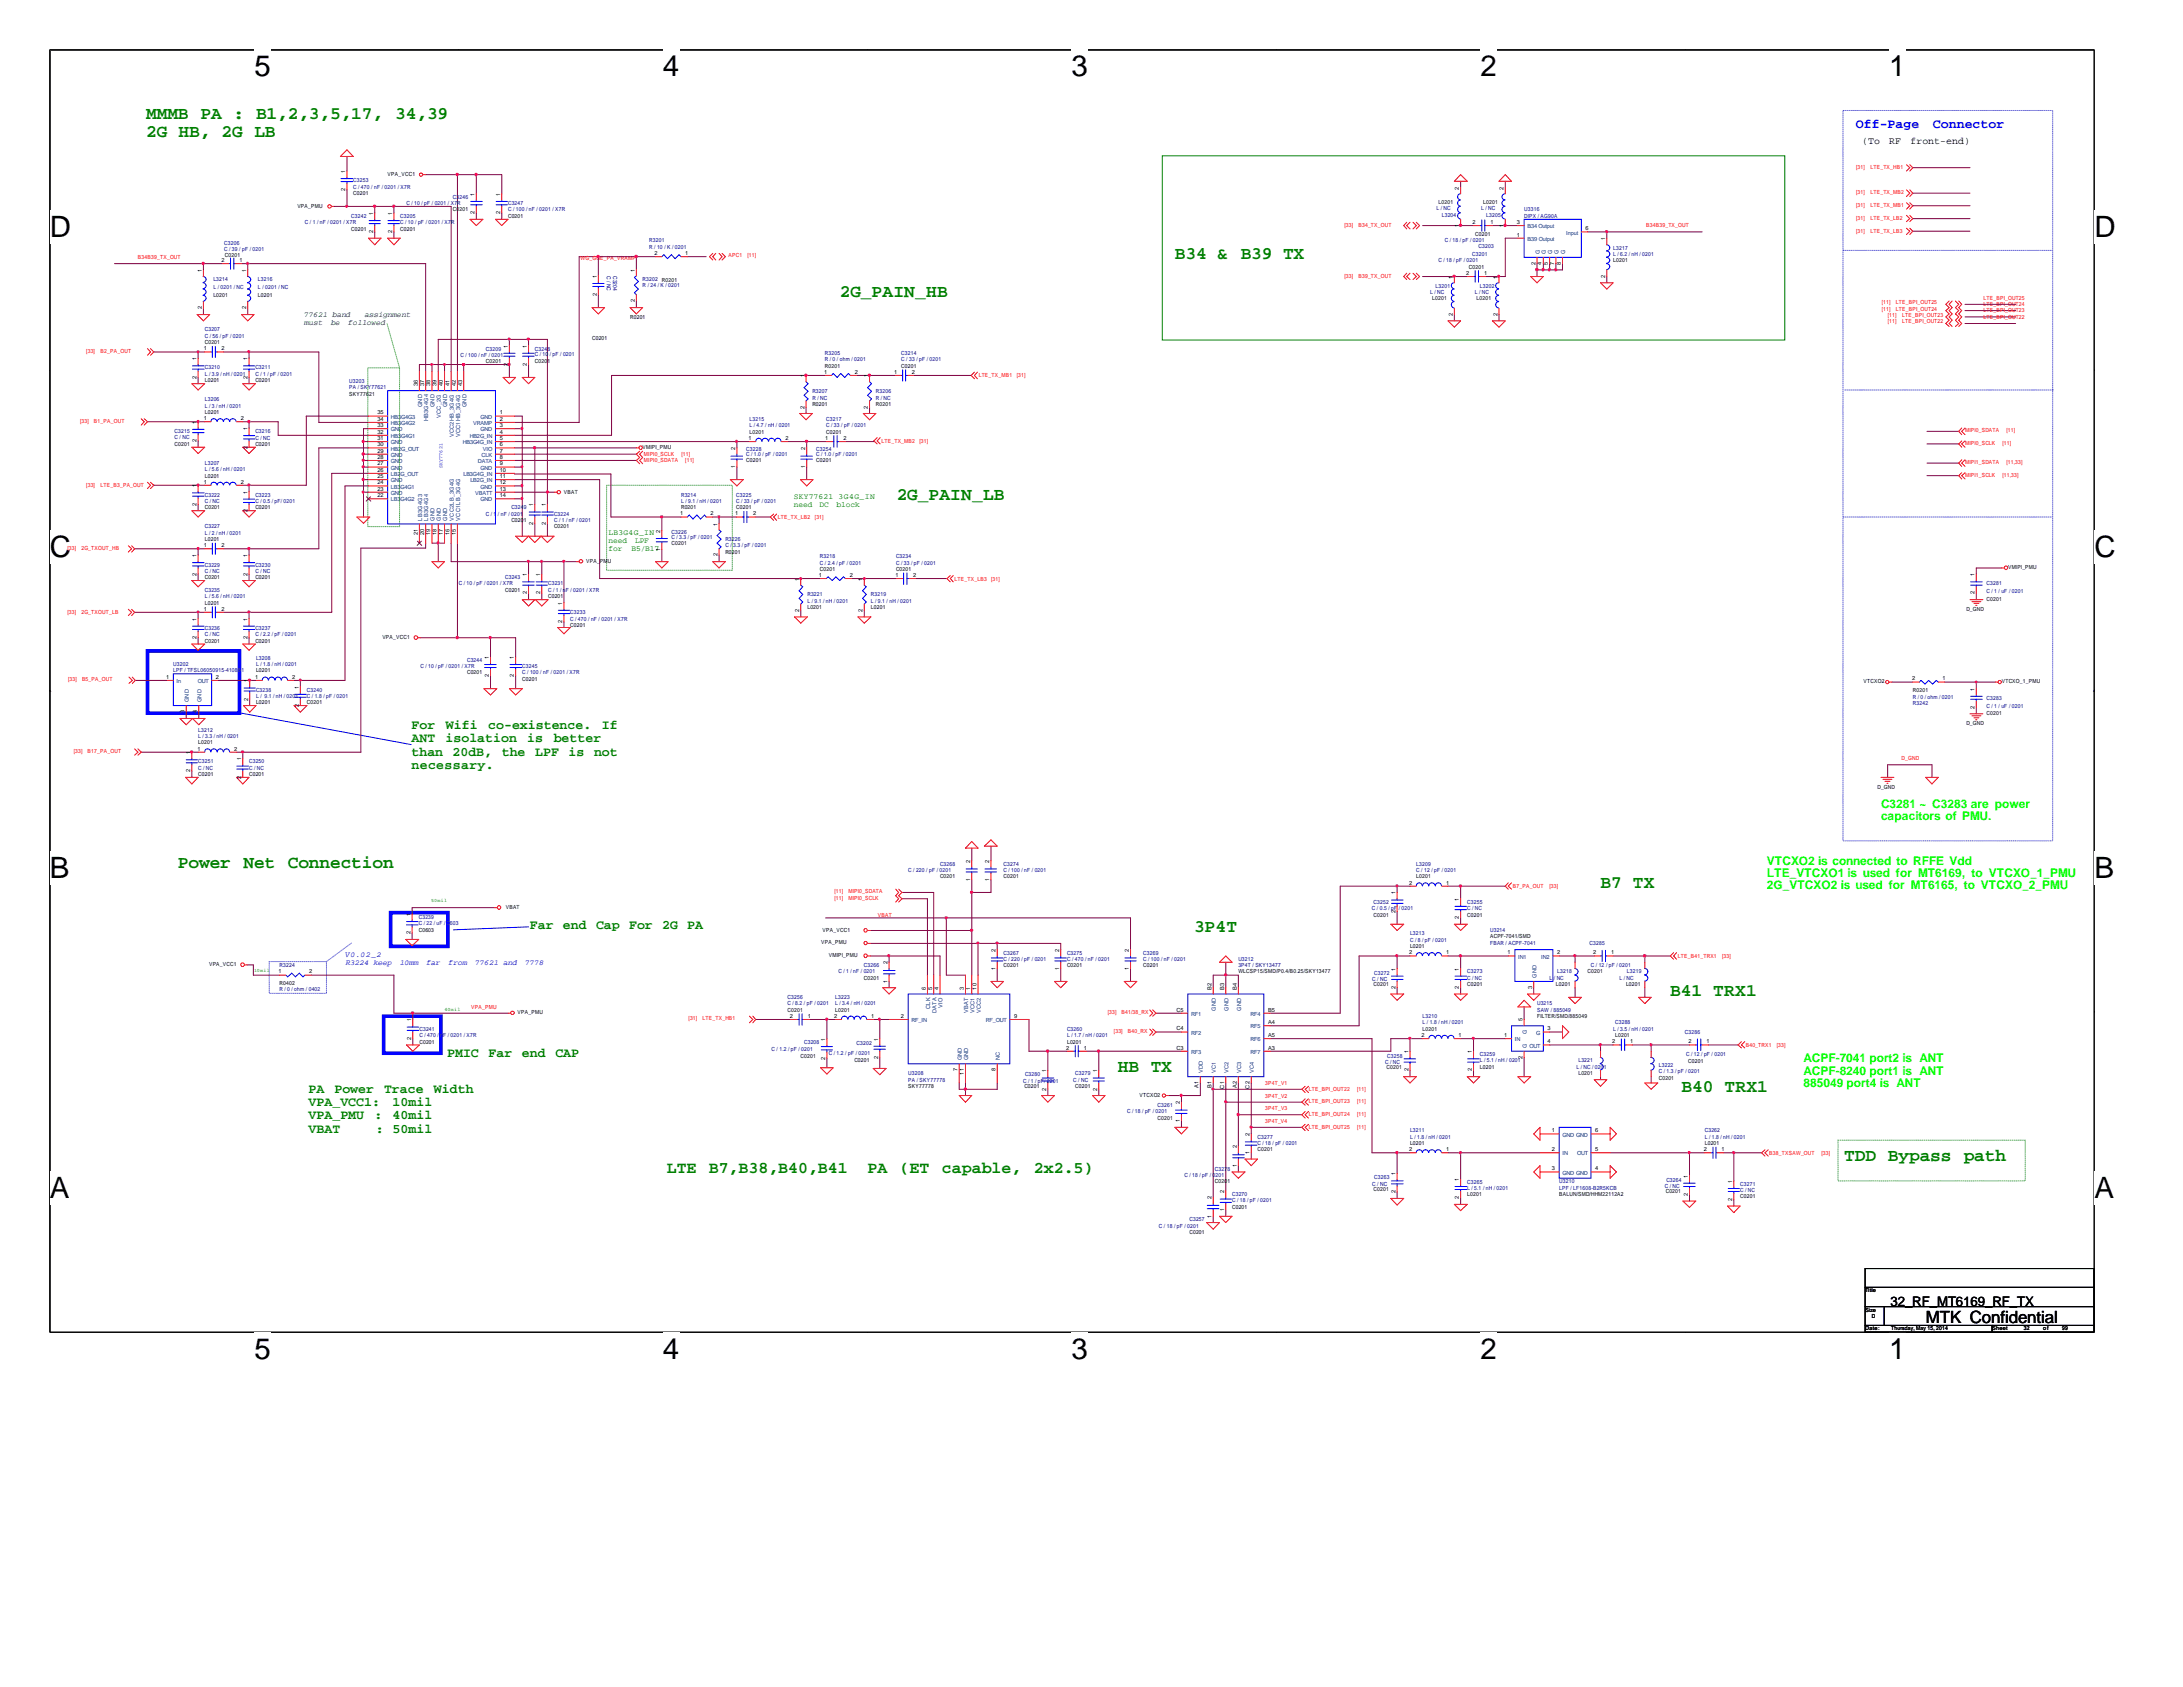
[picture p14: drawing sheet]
<svg xmlns="http://www.w3.org/2000/svg" width="279mm" height="216mm" viewBox="0 0 279 216" stroke-linecap="round" stroke-linejoin="round" font-family="sans-serif">
<defs><g id="words">
<g font-size="3.8">
<text x="32.6" y="9.8">5</text>
<text x="84.8" y="9.8">4</text>
<text x="137.2" y="9.8">3</text>
<text x="189.5" y="9.8">2</text>
<text x="241.8" y="9.8">1</text>
<text x="6.4" y="30.3">D</text>
<text x="268.1" y="30.3">D</text>
<text x="6.4" y="71.3">C</text>
<text x="268.1" y="71.3">C</text>
<text x="6.4" y="112.3">B</text>
<text x="268.1" y="112.3">B</text>
<text x="6.4" y="153.3">A</text>
<text x="268.1" y="153.3">A</text>
<text x="32.6" y="173.9">5</text>
<text x="84.8" y="173.9">4</text>
<text x="137.2" y="173.9">3</text>
<text x="189.5" y="173.9">2</text>
<text x="241.8" y="173.9">1</text>
</g>
<g font-size="2.3" fill="#008000">
<text x="18.7" y="15.3">MMMB PA : B1,2,3,5,17, 34,39</text>
<text x="18.7" y="17.6">2G HB, 2G LB</text>
<text x="150.4" y="33.2">B34 &amp;</text>
<text x="158.8" y="33.2">B39 TX</text>
<text x="107.5" y="38">2G_PAIN_HB</text>
<text x="114.8" y="64">2G_PAIN_LB</text>
<text x="22.8" y="111.1">Power Net Connection</text>
<text x="204.9" y="113.6">B7 TX</text>
<text x="152.8" y="119.3">3P4T</text>
<text x="213.8" y="127.5">B41 TRX1</text>
<text x="143.1" y="137.2">HB TX</text>
<text x="215.2" y="139.7">B40 TRX1</text>
<text x="236.1" y="148.6">TDD Bypass path</text>
</g>
<text font-size="2.2" x="246.5" y="169.3">MTK Confidential</text>
<g font-size="2.1" fill="#008000">
<text x="85.3" y="150.1">LTE</text>
<text x="90.7" y="150.1">B7,B38,B40,B41</text>
<text x="111" y="150.1">PA</text>
<text x="115.1" y="150.1">(ET</text>
<text x="120.6" y="150.1">capable,</text>
<text x="132.3" y="150.1">2x2.5)</text>
</g>
<g font-size="1.7" fill="#00f">
<text x="237.5" y="16.4">Off-Page</text>
<text x="247.4" y="16.4">Connector</text>
</g>
<g font-size="1.7" fill="#008000">
<text x="52.7" y="93.3">For</text>
<text x="52.7" y="95">ANT</text>
<text x="57" y="95">isolation</text>
<text x="57.1" y="93.3">Wifi</text>
<text x="62.5" y="93.3">co-existence.</text>
<text x="67.5" y="95">is</text>
<text x="70.9" y="95">better</text>
<text x="77" y="93.3">If</text>
<text x="52.7" y="96.7">than</text>
<text x="52.7" y="98.4">necessary.</text>
<text x="57.9" y="96.7">20dB,</text>
<text x="64.2" y="96.7">the</text>
<text x="68.5" y="96.7">LPF</text>
<text x="72.8" y="96.7">is</text>
<text x="76" y="96.7">not</text>
<text x="67.8" y="118.8">Far</text>
<text x="72.1" y="118.8">end</text>
<text x="76.3" y="118.8">Cap</text>
<text x="80.5" y="118.8">For</text>
<text x="84.8" y="118.8">2G PA</text>
<text x="57.2" y="135.3">PMIC</text>
<text x="62.5" y="135.3">Far</text>
<text x="66.8" y="135.3">end</text>
<text x="71.1" y="135.3">CAP</text>
<text x="39.5" y="139.9">PA</text>
<text x="39.5" y="141.6">VPA_VCC1:</text>
<text x="39.5" y="143.3">VPA_PMU</text>
<text x="42.8" y="139.9">Power</text>
<text x="47.9" y="143.3">:</text>
<text x="49.1" y="139.9">Trace</text>
<text x="50.2" y="141.6">10mil</text>
<text x="50.2" y="143.3">40mil</text>
<text x="55.5" y="139.9">Width</text>
<text x="39.5" y="144.9">VBAT</text>
<text x="48.1" y="144.9">: 50mil</text>
</g>
<text font-size="1.7" x="242" y="167.1">32_RF_MT6169_RF_TX</text>
<g font-size="1.5" fill="#0f0">
<text x="240.7" y="103.4">C3281 ~ C3283 are power</text>
<text x="240.7" y="104.9">capacitors of PMU.</text>
<text x="226.1" y="110.7">VTCXO2 is connected to RFFE Vdd</text>
<text x="226.1" y="112.3">LTE_VTCXO1 is used for MT6169, to VTCXO_1_PMU</text>
<text x="226.1" y="113.8">2G_VTCXO2 is used for MT6165, to VTCXO_2_PMU</text>
<text x="230.8" y="136">ACPF-7041 port2 is ANT</text>
<text x="230.8" y="137.5">ACPF-8240 port1 is ANT</text>
<text x="230.8" y="139.1">885049 port4 is ANT</text>
</g>
<g font-size="1.3">
<text x="238.3" y="18.5">(To</text>
<text x="241.8" y="18.5">RF</text>
<text x="244.5" y="18.5">front-end)</text>
</g>
<g font-size="1" fill="#004040">
<text x="38.9" y="40.6">77621 band</text>
<text x="38.9" y="41.6">must</text>
<text x="42.3" y="41.6">be</text>
<text x="44.6" y="41.6">followed</text>
<text x="46.7" y="40.6">assignment</text>
</g>
<g font-size="1" fill="#008000">
<text x="101.6" y="63.8">SKY77621 3G4G_IN</text>
<text x="101.6" y="64.9">need</text>
<text x="104.9" y="64.9">DC</text>
<text x="107.1" y="64.9">block</text>
<text x="77.9" y="68.5">LB3G4G_IN</text>
<text x="77.9" y="69.5">need</text>
<text x="77.9" y="70.5">for</text>
<text x="80.8" y="70.5">B5/B17</text>
<text x="81.3" y="69.5">LPF</text>
</g>
<g font-size="1" fill="#00f">
<text x="44.2" y="122.5">V0.02_2</text>
<text x="44.2" y="123.5">R3224 keep</text>
<text x="51.2" y="123.5">10mm</text>
<text x="54.6" y="123.5">far</text>
<text x="57.4" y="123.5">from</text>
<text x="60.8" y="123.5">77621 and</text>
<text x="67.2" y="123.5">7778</text>
</g>
<g font-size=".7">
<text x="44.2" y="22.1" transform="rotate(-90 44.2 22.1)">1</text>
<text x="49.6" y="22.5">VPA_VCC1</text>
<text x="38.1" y="26.6">VPA_PMU</text>
<text x="44.2" y="24.5" transform="rotate(-90 44.2 24.5)">2</text>
<text x="45" y="29.5">C0201</text>
<text x="45.2" y="24.9">C0201</text>
<text x="47.8" y="29.8" transform="rotate(-90 47.8 29.8)">2</text>
<text x="47.8" y="27.5" transform="rotate(-90 47.8 27.5)">1</text>
<text x="50.2" y="29.8" transform="rotate(-90 50.2 29.8)">2</text>
<text x="50.2" y="27.5" transform="rotate(-90 50.2 27.5)">1</text>
<text x="51.2" y="29.5">C0201</text>
<text x="58" y="27.1">C0201</text>
<text x="60.7" y="27.4" transform="rotate(-90 60.7 27.4)">2</text>
<text x="60.7" y="25.1" transform="rotate(-90 60.7 25.1)">1</text>
<text x="64" y="27.4" transform="rotate(-90 64 27.4)">2</text>
<text x="64" y="25.1" transform="rotate(-90 64 25.1)">1</text>
<text x="65" y="27.9">C0201</text>
<text x="184.1" y="26.1">L0201</text>
<text x="186.7" y="29" transform="rotate(-90 186.7 29)">1</text>
<text x="186.7" y="24.3" transform="rotate(-90 186.7 24.3)">2</text>
<text x="188.5" y="28.7">2</text>
<text x="189.8" y="26.1">L0201</text>
<text x="190.8" y="28.7">1</text>
<text x="192.4" y="29" transform="rotate(-90 192.4 29)">1</text>
<text x="192.4" y="24.3" transform="rotate(-90 192.4 24.3)">2</text>
<text x="194.1" y="28.7">3</text>
<text x="202.9" y="29.5">6</text>
<text x="25.8" y="34.8" transform="rotate(-90 25.8 34.8)">1</text>
<text x="28.4" y="33.5">2</text>
<text x="28.8" y="32.9">C0201</text>
<text x="30.6" y="33.5">1</text>
<text x="31.5" y="34.8" transform="rotate(-90 31.5 34.8)">1</text>
<text x="76.4" y="35.6" transform="rotate(-90 76.4 35.6)">1</text>
<text x="81.2" y="34.8" transform="rotate(-90 81.2 34.8)">1</text>
<text x="83.8" y="32.6">2</text>
<text x="87.7" y="32.6">1</text>
<text x="185.9" y="35.6" transform="rotate(-90 185.9 35.6)">1</text>
<text x="187.7" y="35.2">2</text>
<text x="188" y="34.4">C0201</text>
<text x="188.8" y="30.1">C0201</text>
<text x="189.9" y="35.2">1</text>
<text x="191.6" y="35.6" transform="rotate(-90 191.6 35.6)">1</text>
<text x="194.1" y="30.3">1</text>
<text x="196.5" y="33.9" transform="rotate(-90 196.5 33.9)">2</text>
<text x="197.3" y="33.9" transform="rotate(-90 197.3 33.9)">4</text>
<text x="198.1" y="33.9" transform="rotate(-90 198.1 33.9)">5</text>
<text x="198.9" y="33.9" transform="rotate(-90 198.9 33.9)">7</text>
<text x="199.8" y="33.9" transform="rotate(-90 199.8 33.9)">8</text>
<text x="205.4" y="35.5" transform="rotate(-90 205.4 35.5)">2</text>
<text x="205.4" y="30.8" transform="rotate(-90 205.4 30.8)">1</text>
<text x="206.5" y="33.6">L0201</text>
<text x="25.8" y="39.6" transform="rotate(-90 25.8 39.6)">2</text>
<text x="27.3" y="38">L0201</text>
<text x="31.5" y="39.6" transform="rotate(-90 31.5 39.6)">2</text>
<text x="33" y="38">L0201</text>
<text x="76.4" y="37.9" transform="rotate(-90 76.4 37.9)">2</text>
<text x="80.6" y="40.8">R0201</text>
<text x="81.2" y="38.7" transform="rotate(-90 81.2 38.7)">2</text>
<text x="183.3" y="38.4">L0201</text>
<text x="185.9" y="40.4" transform="rotate(-90 185.9 40.4)">2</text>
<text x="189" y="38.4">L0201</text>
<text x="191.6" y="40.4" transform="rotate(-90 191.6 40.4)">2</text>
<text x="25.1" y="46.1" transform="rotate(-90 25.1 46.1)">1</text>
<text x="26.1" y="44.8">1</text>
<text x="26.2" y="44.1">C0201</text>
<text x="28.4" y="44.8">2</text>
<text x="31.7" y="46.1" transform="rotate(-90 31.7 46.1)">1</text>
<text x="62.2" y="46.5">C0201</text>
<text x="65" y="46.8" transform="rotate(-90 65 46.8)">2</text>
<text x="65" y="44.5" transform="rotate(-90 65 44.5)">1</text>
<text x="67.4" y="46.8" transform="rotate(-90 67.4 46.8)">2</text>
<text x="67.4" y="44.5" transform="rotate(-90 67.4 44.5)">1</text>
<text x="68.5" y="46.5">C0201</text>
<text x="75.8" y="43.5">C0201</text>
<text x="105.5" y="47.8">1</text>
<text x="105.6" y="47.1">R0201</text>
<text x="109.4" y="47.8">2</text>
<text x="114.4" y="47.8">1</text>
<text x="115.4" y="47.1">C0201</text>
<text x="116.7" y="47.8">2</text>
<text x="25.1" y="48.5" transform="rotate(-90 25.1 48.5)">2</text>
<text x="26.1" y="53.8">1</text>
<text x="26.2" y="53">L0201</text>
<text x="26.2" y="48.9">L0201</text>
<text x="30.8" y="53.8">2</text>
<text x="31.7" y="48.5" transform="rotate(-90 31.7 48.5)">2</text>
<text x="32.7" y="48.9">C0201</text>
<text x="44.7" y="50.6">SKY77621</text>
<text x="48.3" y="53.8">34</text>
<text x="48.3" y="53">35</text>
<text x="53.5" y="49.4" transform="rotate(-90 53.5 49.4)">36</text>
<text x="54.3" y="49.4" transform="rotate(-90 54.3 49.4)">37</text>
<text x="55.1" y="49.4" transform="rotate(-90 55.1 49.4)">38</text>
<text x="55.9" y="49.4" transform="rotate(-90 55.9 49.4)">39</text>
<text x="56.7" y="49.4" transform="rotate(-90 56.7 49.4)">40</text>
<text x="57.5" y="49.4" transform="rotate(-90 57.5 49.4)">41</text>
<text x="58.3" y="49.4" transform="rotate(-90 58.3 49.4)">42</text>
<text x="59.1" y="49.4" transform="rotate(-90 59.1 49.4)">43</text>
<text x="64" y="53">1</text>
<text x="64" y="53.8">2</text>
<text x="103" y="52.3" transform="rotate(-90 103 52.3)">2</text>
<text x="103" y="48.3" transform="rotate(-90 103 48.3)">1</text>
<text x="104" y="51.9">R0201</text>
<text x="111.1" y="52.3" transform="rotate(-90 111.1 52.3)">2</text>
<text x="111.1" y="48.3" transform="rotate(-90 111.1 48.3)">1</text>
<text x="112.1" y="51.9">R0201</text>
<text x="22.4" y="57.1">C0201</text>
<text x="25.1" y="56.6" transform="rotate(-90 25.1 56.6)">2</text>
<text x="25.1" y="54.2" transform="rotate(-90 25.1 54.2)">1</text>
<text x="31.7" y="57.4" transform="rotate(-90 31.7 57.4)">2</text>
<text x="31.7" y="55.1" transform="rotate(-90 31.7 55.1)">1</text>
<text x="32.7" y="57.1">C0201</text>
<text x="48.3" y="59.6">27</text>
<text x="48.3" y="58.7">28</text>
<text x="48.3" y="57.9">29</text>
<text x="48.3" y="57.1">30</text>
<text x="48.3" y="56.3">31</text>
<text x="48.3" y="55.5">32</text>
<text x="48.3" y="54.7">33</text>
<text x="64" y="55.5">4</text>
<text x="64" y="57.1">6</text>
<text x="64" y="58.7">8</text>
<text x="64" y="54.7">3</text>
<text x="64" y="56.3">5</text>
<text x="64" y="57.9">7</text>
<text x="64" y="59.6">9</text>
<text x="82.3" y="57.4">VMIPI_PMU</text>
<text x="94.1" y="59.9" transform="rotate(-90 94.1 59.9)">1</text>
<text x="94.1" y="57.6" transform="rotate(-90 94.1 57.6)">2</text>
<text x="95.5" y="59.2">C0201</text>
<text x="95.8" y="56.3">1</text>
<text x="95.9" y="55.5">L0201</text>
<text x="100.5" y="56.3">2</text>
<text x="103" y="59.9" transform="rotate(-90 103 59.9)">1</text>
<text x="103" y="57.6" transform="rotate(-90 103 57.6)">2</text>
<text x="104.5" y="59.2">C0201</text>
<text x="105.6" y="56.3">1</text>
<text x="105.7" y="55.5">C0201</text>
<text x="107.9" y="56.3">2</text>
<text x="25.1" y="64.7" transform="rotate(-90 25.1 64.7)">2</text>
<text x="25.1" y="62.4" transform="rotate(-90 25.1 62.4)">1</text>
<text x="26.1" y="61.9">1</text>
<text x="26.2" y="65.2">C0201</text>
<text x="26.2" y="61.1">L0201</text>
<text x="30.8" y="61.9">2</text>
<text x="31.7" y="65.5" transform="rotate(-90 31.7 65.5)">2</text>
<text x="31.7" y="63.2" transform="rotate(-90 31.7 63.2)">1</text>
<text x="32.7" y="65.2">C0201</text>
<text x="48.3" y="63.6">22</text>
<text x="48.3" y="62.8">23</text>
<text x="48.3" y="62">24</text>
<text x="48.3" y="61.2">25</text>
<text x="48.3" y="60.4">26</text>
<text x="64" y="60.4">10</text>
<text x="64" y="61.2">11</text>
<text x="64" y="62">12</text>
<text x="64" y="62.8">13</text>
<text x="64" y="63.6">14</text>
<text x="68.2" y="64.8" transform="rotate(-90 68.2 64.8)">1</text>
<text x="69.8" y="64.8" transform="rotate(-90 69.8 64.8)">1</text>
<text x="72.2" y="63.2">VBAT</text>
<text x="87" y="66">1</text>
<text x="87.2" y="65.2">R0201</text>
<text x="90.9" y="66">2</text>
<text x="94.1" y="66">1</text>
<text x="94.2" y="65.2">C0201</text>
<text x="96.4" y="66">2</text>
<text x="25.1" y="71.3" transform="rotate(-90 25.1 71.3)">1</text>
<text x="26.1" y="70">1</text>
<text x="26.2" y="69.3">L0201</text>
<text x="28.4" y="70">2</text>
<text x="31.7" y="71.3" transform="rotate(-90 31.7 71.3)">1</text>
<text x="53.5" y="68.5" transform="rotate(-90 53.5 68.5)">21</text>
<text x="54.3" y="68.5" transform="rotate(-90 54.3 68.5)">20</text>
<text x="55.1" y="68.5" transform="rotate(-90 55.1 68.5)">19</text>
<text x="55.9" y="68.5" transform="rotate(-90 55.9 68.5)">18</text>
<text x="56.7" y="68.5" transform="rotate(-90 56.7 68.5)">17</text>
<text x="57.5" y="68.5" transform="rotate(-90 57.5 68.5)">16</text>
<text x="58.3" y="68.5" transform="rotate(-90 58.3 68.5)">15</text>
<text x="65.4" y="66.8">C0201</text>
<text x="68.2" y="67.1" transform="rotate(-90 68.2 67.1)">2</text>
<text x="69.8" y="67.1" transform="rotate(-90 69.8 67.1)">2</text>
<text x="70.9" y="67.6">C0201</text>
<text x="84.5" y="70.5" transform="rotate(-90 84.5 70.5)">1</text>
<text x="84.5" y="68.2" transform="rotate(-90 84.5 68.2)">2</text>
<text x="85.9" y="69.7">C0201</text>
<text x="91.8" y="71.2" transform="rotate(-90 91.8 71.2)">2</text>
<text x="91.8" y="67.3" transform="rotate(-90 91.8 67.3)">1</text>
<text x="92.8" y="70.9">R0201</text>
<text x="25.1" y="73.7" transform="rotate(-90 25.1 73.7)">2</text>
<text x="26.2" y="77.4">L0201</text>
<text x="26.2" y="74.1">C0201</text>
<text x="31.7" y="73.7" transform="rotate(-90 31.7 73.7)">2</text>
<text x="32.7" y="74.1">C0201</text>
<text x="64.6" y="75.7">C0201</text>
<text x="67.4" y="76.1" transform="rotate(-90 67.4 76.1)">2</text>
<text x="67.4" y="73.7" transform="rotate(-90 67.4 73.7)">1</text>
<text x="69.1" y="76.1" transform="rotate(-90 69.1 76.1)">2</text>
<text x="69.1" y="73.7" transform="rotate(-90 69.1 73.7)">1</text>
<text x="70.1" y="76.6">C0201</text>
<text x="72" y="77.4" transform="rotate(-90 72 77.4)">1</text>
<text x="75" y="72">VPA_</text>
<text x="76.8" y="72">PMU</text>
<text x="102.3" y="74.3" transform="rotate(-90 102.3 74.3)">1</text>
<text x="103.3" y="77.9">L0201</text>
<text x="104.8" y="73.8">1</text>
<text x="104.9" y="73.1">C0201</text>
<text x="108.8" y="73.8">2</text>
<text x="110.4" y="74.3" transform="rotate(-90 110.4 74.3)">1</text>
<text x="111.5" y="77.9">L0201</text>
<text x="114.6" y="73.8">1</text>
<text x="114.7" y="73.1">C0201</text>
<text x="116.9" y="73.8">2</text>
<text x="252.7" y="76.1" transform="rotate(-90 252.7 76.1)">2</text>
<text x="252.7" y="73.7" transform="rotate(-90 252.7 73.7)">1</text>
<text x="254.3" y="76.9">C0201</text>
<text x="257" y="72.8">VMIPI_PMU</text>
<text x="25.1" y="81.8" transform="rotate(-90 25.1 81.8)">2</text>
<text x="25.1" y="79.5" transform="rotate(-90 25.1 79.5)">1</text>
<text x="26.1" y="78.1">1</text>
<text x="26.2" y="82.3">C0201</text>
<text x="28.4" y="78.1">2</text>
<text x="31.7" y="81.8" transform="rotate(-90 31.7 81.8)">2</text>
<text x="31.7" y="79.5" transform="rotate(-90 31.7 79.5)">1</text>
<text x="32.7" y="82.3">C0201</text>
<text x="48.9" y="81.7">VPA_VCC1</text>
<text x="72" y="79.8" transform="rotate(-90 72 79.8)">2</text>
<text x="73" y="80.2">C0201</text>
<text x="102.3" y="78.3" transform="rotate(-90 102.3 78.3)">2</text>
<text x="110.4" y="78.3" transform="rotate(-90 110.4 78.3)">2</text>
<text x="251.7" y="78.2">D_GND</text>
<text x="21.3" y="86.9">1</text>
<text x="27.6" y="86.9">2</text>
<text x="31.7" y="89.7" transform="rotate(-90 31.7 89.7)">2</text>
<text x="31.7" y="87.3" transform="rotate(-90 31.7 87.3)">1</text>
<text x="32.6" y="86.9">1</text>
<text x="32.8" y="86.1">L0201</text>
<text x="37.4" y="86.9">2</text>
<text x="38.2" y="88.1" transform="rotate(-90 38.2 88.1)">1</text>
<text x="59.8" y="86.3">C0201</text>
<text x="62.6" y="86.7" transform="rotate(-90 62.6 86.7)">2</text>
<text x="62.6" y="84.3" transform="rotate(-90 62.6 84.3)">1</text>
<text x="65.8" y="86.7" transform="rotate(-90 65.8 86.7)">2</text>
<text x="65.8" y="84.3" transform="rotate(-90 65.8 84.3)">1</text>
<text x="66.8" y="87.1">C0201</text>
<text x="238.5" y="87.5">VTCXO2</text>
<text x="244.7" y="87.1">2</text>
<text x="244.8" y="88.6">R0201</text>
<text x="248.6" y="87.1">1</text>
<text x="252.7" y="88.4" transform="rotate(-90 252.7 88.4)">1</text>
<text x="256.2" y="87.5">VTCXO_1_PMU</text>
<text x="23.6" y="91.3" transform="rotate(-90 23.6 91.3)">3</text>
<text x="25.2" y="91.3" transform="rotate(-90 25.2 91.3)">4</text>
<text x="25.4" y="95.2">L0201</text>
<text x="32.8" y="90.1">L0201</text>
<text x="38.2" y="90.5" transform="rotate(-90 38.2 90.5)">2</text>
<text x="39.3" y="90.1">C0201</text>
<text x="251.7" y="92.8">D_GND</text>
<text x="252.7" y="90.7" transform="rotate(-90 252.7 90.7)">2</text>
<text x="254.3" y="91.5">C0201</text>
<text x="24.3" y="98.8" transform="rotate(-90 24.3 98.8)">2</text>
<text x="24.3" y="96.5" transform="rotate(-90 24.3 96.5)">1</text>
<text x="25.3" y="96.1">1</text>
<text x="25.4" y="99.3">C0201</text>
<text x="30" y="96.1">2</text>
<text x="30.9" y="99.7" transform="rotate(-90 30.9 99.7)">2</text>
<text x="30.9" y="97.3" transform="rotate(-90 30.9 97.3)">1</text>
<text x="31.9" y="99.3">C0201</text>
<text x="240.3" y="101">D_GND</text>
<text x="120.3" y="112.4">C0201</text>
<text x="124.2" y="112.7" transform="rotate(-90 124.2 112.7)">1</text>
<text x="124.2" y="110.4" transform="rotate(-90 124.2 110.4)">2</text>
<text x="126.6" y="112.7" transform="rotate(-90 126.6 112.7)">1</text>
<text x="126.6" y="110.4" transform="rotate(-90 126.6 110.4)">2</text>
<text x="128.4" y="112.4">C0201</text>
<text x="180.3" y="113.2">2</text>
<text x="181.3" y="112.4">L0201</text>
<text x="185.1" y="113.2">1</text>
<text x="52.5" y="119.6" transform="rotate(-90 52.5 119.6)">2</text>
<text x="52.5" y="117.2" transform="rotate(-90 52.5 117.2)">1</text>
<text x="53.6" y="119.3">C0603</text>
<text x="64.7" y="116.3">VBAT</text>
<text x="105.3" y="119.3">VPA_VCC1</text>
<text x="175.8" y="117.3">C0201</text>
<text x="178.6" y="116.8" transform="rotate(-90 178.6 116.8)">2</text>
<text x="178.6" y="114.5" transform="rotate(-90 178.6 114.5)">1</text>
<text x="186.7" y="117.6" transform="rotate(-90 186.7 117.6)">2</text>
<text x="186.7" y="115.3" transform="rotate(-90 186.7 115.3)">1</text>
<text x="187.8" y="117.3">C0201</text>
<text x="26.8" y="123.6">VPA_VCC1</text>
<text x="35.6" y="124.6">1</text>
<text x="39.6" y="124.6">2</text>
<text x="105.1" y="120.9">VPA_PMU</text>
<text x="106.1" y="122.5">VMIPI_PMU</text>
<text x="110.6" y="125.4">C0201</text>
<text x="113.6" y="125.8" transform="rotate(-90 113.6 125.8)">1</text>
<text x="113.6" y="123.4" transform="rotate(-90 113.6 123.4)">2</text>
<text x="127.4" y="124.1" transform="rotate(-90 127.4 124.1)">1</text>
<text x="127.4" y="121.8" transform="rotate(-90 127.4 121.8)">2</text>
<text x="128.4" y="123.8">C0201</text>
<text x="135.6" y="124.1" transform="rotate(-90 135.6 124.1)">1</text>
<text x="135.6" y="121.8" transform="rotate(-90 135.6 121.8)">2</text>
<text x="136.6" y="123.8">C0201</text>
<text x="144.5" y="124.1" transform="rotate(-90 144.5 124.1)">1</text>
<text x="144.5" y="121.8" transform="rotate(-90 144.5 121.8)">2</text>
<text x="146.3" y="123.8">C0201</text>
<text x="158.5" y="124.6">WLCSP15/SMD/P0.4/B0.25/SKY13477</text>
<text x="178.6" y="124.2" transform="rotate(-90 178.6 124.2)">1</text>
<text x="180.3" y="122.1">2</text>
<text x="180.5" y="121.4">L0201</text>
<text x="185.1" y="122.1">1</text>
<text x="186.7" y="124.2" transform="rotate(-90 186.7 124.2)">1</text>
<text x="190.7" y="120.1">ACPF-7041/SMD</text>
<text x="193" y="122.1">1</text>
<text x="199.3" y="122.1">2</text>
<text x="203.2" y="124.6">C0201</text>
<text x="203.9" y="122.1">2</text>
<text x="206.2" y="122.1">1</text>
<text x="35.8" y="126.1">R0402</text>
<text x="52.6" y="130.7" transform="rotate(-90 52.6 130.7)">1</text>
<text x="66.3" y="129.8">VPA_PMU</text>
<text x="100.8" y="129.5">C0201</text>
<text x="101.1" y="130.3">2</text>
<text x="103.4" y="130.3">1</text>
<text x="106.8" y="130.3">2</text>
<text x="106.9" y="129.5">L0201</text>
<text x="111.5" y="130.3">1</text>
<text x="115.3" y="130.3">2</text>
<text x="118.5" y="126.7" transform="rotate(-90 118.5 126.7)">6</text>
<text x="119.3" y="126.7" transform="rotate(-90 119.3 126.7)">5</text>
<text x="120.1" y="126.7" transform="rotate(-90 120.1 126.7)">4</text>
<text x="123.4" y="126.7" transform="rotate(-90 123.4 126.7)">3</text>
<text x="124.2" y="126.7" transform="rotate(-90 124.2 126.7)">1</text>
<text x="125" y="126.7" transform="rotate(-90 125 126.7)">10</text>
<text x="129.8" y="130.3">9</text>
<text x="150.6" y="129.5">C5</text>
<text x="150.6" y="131.9">C4</text>
<text x="155.1" y="126.7" transform="rotate(-90 155.1 126.7)">B2</text>
<text x="156.7" y="126.7" transform="rotate(-90 156.7 126.7)">B3</text>
<text x="158.3" y="126.7" transform="rotate(-90 158.3 126.7)">B4</text>
<text x="162.3" y="131.1">A4</text>
<text x="162.3" y="129.5">B5</text>
<text x="175.8" y="126.2">C0201</text>
<text x="178.6" y="126.6" transform="rotate(-90 178.6 126.6)">2</text>
<text x="182.1" y="131.9">L0201</text>
<text x="186.7" y="126.6" transform="rotate(-90 186.7 126.6)">2</text>
<text x="187.8" y="126.2">C0201</text>
<text x="194.9" y="130.7" transform="rotate(-90 194.9 130.7)">5</text>
<text x="196.1" y="126.6" transform="rotate(-90 196.1 126.6)">3</text>
<text x="196.7" y="130.3">FILTER/SMD/885049</text>
<text x="198.1" y="131.9">3</text>
<text x="199.1" y="126.2">L0201</text>
<text x="208.1" y="126.2">L0201</text>
<text x="52.6" y="133.1" transform="rotate(-90 52.6 133.1)">2</text>
<text x="53.7" y="133.6">C0201</text>
<text x="102.4" y="135.4">C0201</text>
<text x="105.6" y="135.6" transform="rotate(-90 105.6 135.6)">2</text>
<text x="105.6" y="133.3" transform="rotate(-90 105.6 133.3)">1</text>
<text x="109.3" y="136">C0201</text>
<text x="112.4" y="135.5" transform="rotate(-90 112.4 135.5)">2</text>
<text x="112.4" y="133.2" transform="rotate(-90 112.4 133.2)">1</text>
<text x="122.6" y="137.1" transform="rotate(-90 122.6 137.1)">7</text>
<text x="123.4" y="137.5" transform="rotate(-90 123.4 137.5)">11</text>
<text x="127.4" y="137.1" transform="rotate(-90 127.4 137.1)">8</text>
<text x="133.9" y="137.2" transform="rotate(-90 133.9 137.2)">1</text>
<text x="136.4" y="134.3">2</text>
<text x="136.6" y="133.6">L0201</text>
<text x="138.7" y="134.3">1</text>
<text x="140.4" y="137.2" transform="rotate(-90 140.4 137.2)">1</text>
<text x="150.6" y="134.3">C3</text>
<text x="162.3" y="134.3">A3</text>
<text x="162.3" y="132.7">A5</text>
<text x="177.5" y="136.8">C0201</text>
<text x="180.3" y="137.1" transform="rotate(-90 180.3 137.1)">2</text>
<text x="180.3" y="134.8" transform="rotate(-90 180.3 134.8)">1</text>
<text x="181.9" y="132.7">2</text>
<text x="186.7" y="132.7">1</text>
<text x="188.4" y="137.1" transform="rotate(-90 188.4 137.1)">2</text>
<text x="188.4" y="134.8" transform="rotate(-90 188.4 134.8)">1</text>
<text x="189.4" y="136.8">L0201</text>
<text x="192.5" y="132.7">1</text>
<text x="194.9" y="135.5" transform="rotate(-90 194.9 135.5)">2</text>
<text x="198.1" y="133.5">4</text>
<text x="202" y="137.6">L0201</text>
<text x="206.3" y="133.5">2</text>
<text x="206.7" y="132.7">L0201</text>
<text x="208.7" y="133.5">1</text>
<text x="216.1" y="136.1">C0201</text>
<text x="216.1" y="133.5">2</text>
<text x="218.4" y="133.5">1</text>
<text x="116.2" y="139.2">SKY77778</text>
<text x="131.1" y="139.2">C0201</text>
<text x="133.9" y="139.6" transform="rotate(-90 133.9 139.6)">2</text>
<text x="137.6" y="139.2">C0201</text>
<text x="140.4" y="139.6" transform="rotate(-90 140.4 139.6)">2</text>
<text x="145.8" y="140.4">VTCXO2</text>
<text x="148.2" y="143.3">C0201</text>
<text x="151" y="143.6" transform="rotate(-90 151 143.6)">1</text>
<text x="151" y="141.3" transform="rotate(-90 151 141.3)">2</text>
<text x="153.4" y="139.3" transform="rotate(-90 153.4 139.3)">A1</text>
<text x="155.1" y="139.3" transform="rotate(-90 155.1 139.3)">B1</text>
<text x="156.7" y="139.3" transform="rotate(-90 156.7 139.3)">C1</text>
<text x="158.3" y="139.3" transform="rotate(-90 158.3 139.3)">A2</text>
<text x="159.9" y="139.3" transform="rotate(-90 159.9 139.3)">C2</text>
<text x="212.3" y="138.2">C0201</text>
<text x="158.3" y="149.3" transform="rotate(-90 158.3 149.3)">1</text>
<text x="158.3" y="147" transform="rotate(-90 158.3 147)">2</text>
<text x="159.9" y="147.7" transform="rotate(-90 159.9 147.7)">1</text>
<text x="159.9" y="145.4" transform="rotate(-90 159.9 145.4)">2</text>
<text x="161" y="147.4">C0201</text>
<text x="180.3" y="147.3">2</text>
<text x="180.5" y="146.6">L0201</text>
<text x="185.1" y="147.3">1</text>
<text x="198.6" y="147.3">2</text>
<text x="198.6" y="144.9">1</text>
<text x="198.6" y="149.8">3</text>
<text x="204.2" y="147.3">5</text>
<text x="204.2" y="149.8">4</text>
<text x="204.2" y="144.9">6</text>
<text x="218.1" y="147.3">2</text>
<text x="218.2" y="146.6">L0201</text>
<text x="220.3" y="147.3">1</text>
<text x="155.1" y="155.8" transform="rotate(-90 155.1 155.8)">1</text>
<text x="155.1" y="153.5" transform="rotate(-90 155.1 153.5)">2</text>
<text x="155.5" y="151.4">C0201</text>
<text x="156.7" y="155" transform="rotate(-90 156.7 155)">1</text>
<text x="156.7" y="152.7" transform="rotate(-90 156.7 152.7)">2</text>
<text x="157.7" y="154.7">C0201</text>
<text x="175.8" y="152.4">C0201</text>
<text x="178.6" y="152.7" transform="rotate(-90 178.6 152.7)">2</text>
<text x="178.6" y="150.4" transform="rotate(-90 178.6 150.4)">1</text>
<text x="186.7" y="153.5" transform="rotate(-90 186.7 153.5)">2</text>
<text x="186.7" y="151.1" transform="rotate(-90 186.7 151.1)">1</text>
<text x="187.8" y="153.1">L0201</text>
<text x="199.6" y="153">BALUN/SMD/HHM22112A2</text>
<text x="213.2" y="152.7">C0201</text>
<text x="216" y="153.1" transform="rotate(-90 216 153.1)">2</text>
<text x="216" y="150.7" transform="rotate(-90 216 150.7)">1</text>
<text x="221.7" y="153.7" transform="rotate(-90 221.7 153.7)">2</text>
<text x="221.7" y="151.4" transform="rotate(-90 221.7 151.4)">1</text>
<text x="222.7" y="153.4">C0201</text>
<text x="152.2" y="157.9">C0201</text>
<text x="238.7" y="165.4">Title</text>
<text x="238.7" y="167.9">Size</text>
<text x="238.7" y="170.3">Date:</text>
<text x="239.6" y="168.7">D</text>
<text x="242.1" y="170.3">Thursday, May 15, 2014</text>
<text x="255" y="170.3">Sheet</text>
<text x="259" y="170.3">32</text>
<text x="261.5" y="170.3">of</text>
<text x="263.9" y="170.3">99</text>
</g>
<g font-size=".7" fill="#000080">
<text x="45.2" y="23.3">C3253</text>
<text x="39" y="28.7">C / 1 / nF / 0201 / X7R</text>
<text x="45" y="27.9">C3242</text>
<text x="45.2" y="24.1">C / 470 / nF / 0201 / X7R</text>
<text x="51.2" y="27.9">C3205</text>
<text x="51.2" y="28.7">C / 10 / pF / 0201 / X7R</text>
<text x="52" y="26.2">C / 10 / pF / 0201 / X7R</text>
<text x="58" y="25.4">C3246</text>
<text x="65" y="26.2">C3247</text>
<text x="65" y="27.1">C / 100 / nF / 0201 / X7R</text>
<text x="183.9" y="26.9">L / NC</text>
<text x="184.5" y="27.7">L3204</text>
<text x="189.6" y="26.9">L / NC</text>
<text x="190.2" y="27.7">L3205</text>
<text x="195.1" y="27.1">U3316</text>
<text x="195.1" y="27.9">DIPX / AG90A</text>
<text x="28.7" y="31.4">C3206</text>
<text x="28.7" y="32.1">C / 39 / pF / 0201</text>
<text x="77.7" y="35.3" transform="rotate(90 77.7 35.3)">C / NC</text>
<text x="78.5" y="35.3" transform="rotate(90 78.5 35.3)">C3204</text>
<text x="82.3" y="35.9">R3202 R0201</text>
<text x="83.1" y="31">R3201</text>
<text x="83.1" y="31.9">R / 10 / K / 0201</text>
<text x="184.1" y="33.6">C / 18 / pF / 0201</text>
<text x="184.9" y="30.9">C / 18 / pF / 0201</text>
<text x="188.4" y="32.8">C3201</text>
<text x="189.2" y="31.8">C3203</text>
<text x="206.5" y="32">L3217</text>
<text x="206.5" y="32.8">L / 6.2 / nH / 0201</text>
<text x="27.3" y="36">L3214</text>
<text x="27.3" y="37">L / 0201 / NC</text>
<text x="33" y="36">L3216</text>
<text x="33" y="37">L / 0201 / NC</text>
<text x="82.3" y="36.7">R / 24 / K / 0201</text>
<text x="183" y="37.6">L / NC</text>
<text x="183.7" y="36.8">L3201</text>
<text x="188.8" y="37.6">L / NC</text>
<text x="189.4" y="36.8">L3202</text>
<text x="26.2" y="47.3">C3210</text>
<text x="26.2" y="42.4">C3207</text>
<text x="26.2" y="43.2">C / 56 / pF / 0201</text>
<text x="32.7" y="47.3">C3211</text>
<text x="58.9" y="45.7">C / 100 / nF / 0201</text>
<text x="62.2" y="44.9">C3209</text>
<text x="68.5" y="44.9">C3248</text>
<text x="68.5" y="45.6">C / 10</text>
<text x="70.4" y="45.6">/ pF / 0201</text>
<text x="105.6" y="45.4">R3205</text>
<text x="105.6" y="46.2">R / 0 / ohm / 0201</text>
<text x="115.4" y="45.4">C3214</text>
<text x="115.4" y="46.2">C / 33 / pF / 0201</text>
<text x="26.2" y="51.4">L3206</text>
<text x="26.2" y="52.2">L / 3 / nH / 0201</text>
<text x="26.2" y="48.1">L / 3.9 / nH / 0201</text>
<text x="32.7" y="48.1">C / 1 / pF / 0201</text>
<text x="44.7" y="49">U3203</text>
<text x="44.7" y="49.8">PA / SKY77621</text>
<text x="95.9" y="53.9">L3215</text>
<text x="104" y="50.3">R3207</text>
<text x="104" y="51.1">R / NC</text>
<text x="105.7" y="53.9">C3217</text>
<text x="112.1" y="50.3">R3206</text>
<text x="112.1" y="51.1">R / NC</text>
<text x="22.4" y="55.4">C3215</text>
<text x="22.4" y="56.2">C / NC</text>
<text x="26.2" y="59.5">L3207</text>
<text x="32.7" y="55.4">C3216</text>
<text x="32.7" y="56.3">C / NC</text>
<text x="95.5" y="57.7">C3228</text>
<text x="95.5" y="58.4">C / 1.0 / pF / 0201</text>
<text x="95.9" y="54.7">L / 4.7 / nH / 0201</text>
<text x="104.5" y="57.7">C3254</text>
<text x="104.5" y="58.4">C / 1.0 / pF / 0201</text>
<text x="105.7" y="54.7">C / 33 / pF / 0201</text>
<text x="26.2" y="63.5">C3222</text>
<text x="26.2" y="64.4">C / NC</text>
<text x="26.2" y="60.3">L / 5.6 / nH / 0201</text>
<text x="32.7" y="63.5">C3223</text>
<text x="32.7" y="64.4">C / 0.5 / pF/ 0201</text>
<text x="62.2" y="66">C / 1</text>
<text x="63.7" y="66">/ nF / 0201</text>
<text x="65.4" y="65.2">C3249</text>
<text x="70.9" y="66">C3224</text>
<text x="87.2" y="63.5">R3214</text>
<text x="87.2" y="64.4">L / 9.1 / nH / 0201</text>
<text x="94.2" y="63.5">C3225</text>
<text x="94.2" y="64.4">C / 33 / pF / 0201</text>
<text x="26.2" y="67.6">C3227</text>
<text x="26.2" y="68.5">L / 2 / nH / 0201</text>
<text x="70.9" y="66.8">C / 1 / nF / 0201</text>
<text x="85.9" y="68.3">C3226</text>
<text x="85.9" y="69">C / 3.3 / pF / 0201</text>
<text x="92.8" y="69.3">R3226</text>
<text x="92.8" y="70.1">C /</text>
<text x="93.8" y="70.1">3.3 / pF / 0201</text>
<text x="104.9" y="71.5">R3218</text>
<text x="114.7" y="71.5">C3234</text>
<text x="26.2" y="75.7">C3235</text>
<text x="26.2" y="76.6">L / 5.6 / nH / 0201</text>
<text x="26.2" y="72.5">C3229</text>
<text x="26.2" y="73.3">C / NC</text>
<text x="32.7" y="72.5">C3230</text>
<text x="32.7" y="73.3">C / NC</text>
<text x="58.7" y="74.9">C / 10 / pF / 0201 / X7R</text>
<text x="64.6" y="74.1">C3243</text>
<text x="70.1" y="74.9">C3231</text>
<text x="70.1" y="75.7">C / 1 / n</text>
<text x="72.4" y="75.7">F / 0201 / X7R</text>
<text x="103.3" y="76.3">R3221</text>
<text x="103.3" y="77.1">L / 9.1 / nH / 0201</text>
<text x="104.9" y="72.3">C / 2.4 / pF / 0201</text>
<text x="111.5" y="76.3">R3219</text>
<text x="111.5" y="77.1">L / 9.1 / nH / 0201</text>
<text x="114.7" y="72.3">C / 33 / pF / 0201</text>
<text x="254.3" y="74.9">C3281</text>
<text x="254.3" y="75.9">C / 1 / uF / 0201</text>
<text x="26.2" y="80.6">C3236</text>
<text x="26.2" y="81.4">C / NC</text>
<text x="32.7" y="80.6">C3237</text>
<text x="32.7" y="81.4">C / 2.2 / pF / 0201</text>
<text x="73" y="78.6">C3233</text>
<text x="73" y="79.4">C / 470 / nF / 0201 / X7R</text>
<text x="22.2" y="85.3">U3202</text>
<text x="22.2" y="86.1">LPF / TFSL06050915-4108B1</text>
<text x="32.8" y="84.5">L3208</text>
<text x="32.8" y="85.3">L / 1.8 / nH / 0201</text>
<text x="32.8" y="88.5">C3238</text>
<text x="32.8" y="89.3">L / 9.1 / nH / 0201</text>
<text x="39.3" y="88.5">C3240</text>
<text x="39.3" y="89.3">C / 1.8 / pF / 0201</text>
<text x="53.8" y="85.5">C / 10 / pF / 0201 / X7R</text>
<text x="59.8" y="84.7">C3244</text>
<text x="66.8" y="85.5">C3245</text>
<text x="66.8" y="86.3">C / 100 / nF / 0201 / X7R</text>
<text x="244.8" y="89.4">R / 0 / ohm / 0201</text>
<text x="254.3" y="89.6">C3283</text>
<text x="25.4" y="93.6">L3212</text>
<text x="25.4" y="94.4">L / 3.3 / nH / 0201</text>
<text x="244.8" y="90.2">R3242</text>
<text x="254.3" y="90.6">C / 1 / uF / 0201</text>
<text x="25.4" y="97.7">C3251</text>
<text x="25.4" y="98.5">C / NC</text>
<text x="31.9" y="97.7">C3250</text>
<text x="31.9" y="98.5">C / NC</text>
<text x="116.2" y="111.6">C / 220 / pF / 0201</text>
<text x="120.3" y="110.8">C3268</text>
<text x="128.4" y="110.8">C3274</text>
<text x="128.4" y="111.6">C / 100 / nF / 0201</text>
<text x="181.3" y="110.8">L3209</text>
<text x="181.3" y="111.6">C / 12 / pF / 0201</text>
<text x="53.6" y="117.6">C3239</text>
<text x="53.6" y="118.4">C / 22 / uF / 0603</text>
<text x="175.6" y="116.5">C / 0.5 / pF / 0201</text>
<text x="175.8" y="115.7">C3252</text>
<text x="180.5" y="119.7">L3213</text>
<text x="187.8" y="115.7">C3255</text>
<text x="187.8" y="116.5">C / NC</text>
<text x="190.7" y="119.3">U3214</text>
<text x="35.8" y="123.8">R3224</text>
<text x="107.3" y="124.6">C / 1 / nF / 0201</text>
<text x="110.6" y="123.8">C3266</text>
<text x="128.4" y="122.2">C3267</text>
<text x="128.4" y="123">C / 220 / pF / 0201</text>
<text x="136.6" y="122.2">C3275</text>
<text x="136.6" y="123">C / 470 / nF / 0201</text>
<text x="146.3" y="122.2">C3269</text>
<text x="146.3" y="123">C / 100 / nF / 0201</text>
<text x="158.5" y="123">U3212</text>
<text x="158.5" y="123.8">3P4T / SKY13477</text>
<text x="175.6" y="125.6">C / NC</text>
<text x="175.9" y="124.8">C3272</text>
<text x="180.5" y="120.5">C / 8 / pF / 0201</text>
<text x="187.8" y="124.6">C3273</text>
<text x="187.8" y="125.4">C / NC</text>
<text x="190.7" y="120.9">FBAR / ACPF-7041</text>
<text x="198.3" y="125.4">L</text>
<text x="198.9" y="125.4">/ NC</text>
<text x="199.3" y="124.5">L3218</text>
<text x="203.5" y="120.9">C3285</text>
<text x="203.6" y="123.8">C / 12 / pF / 0201</text>
<text x="207.3" y="125.4">L / NC</text>
<text x="208.2" y="124.5">L3219</text>
<text x="35.8" y="126.9">R / 0 / ohm / 0402</text>
<text x="53.7" y="131.9">C3241</text>
<text x="100.8" y="127.8">C3256</text>
<text x="100.8" y="128.7">C / 8.2 / pF / 0201</text>
<text x="106.9" y="127.8">L3223</text>
<text x="106.9" y="128.7">L / 3.4 / nH / 0201</text>
<text x="136.6" y="131.9">C3260</text>
<text x="182.1" y="130.3">L3210</text>
<text x="182.1" y="131.1">L / 1.8 / nH / 0201</text>
<text x="196.7" y="128.7">U3215</text>
<text x="196.7" y="129.5">SAW / 885049</text>
<text x="206.5" y="131.9">L / 3.5 / nH / 0201</text>
<text x="206.7" y="131.1">C3288</text>
<text x="53.7" y="132.7">C / 470 / nF / 0201 / X7R</text>
<text x="98.8" y="134.5">C / 1.2 / pF / 0201</text>
<text x="102.9" y="133.6">C3208</text>
<text x="106.1" y="135">C / 1.2 / pF / 0201</text>
<text x="109.6" y="133.7">C3202</text>
<text x="116.2" y="137.6">U3208</text>
<text x="131.2" y="137.8">C3280</text>
<text x="136.6" y="132.7">L / 1.7 / nH / 0201</text>
<text x="137.6" y="137.6">C3279</text>
<text x="177.3" y="136.1">C / NC</text>
<text x="177.5" y="135.3">C3258</text>
<text x="189.4" y="135.2">C3259</text>
<text x="189.4" y="136">L / 5.1 / nH / 0201</text>
<text x="201.8" y="136.8">L / NC / 0201</text>
<text x="202" y="136">L3221</text>
<text x="212.3" y="136.6">L3222</text>
<text x="212.3" y="137.4">C / 1.3 / pF / 0201</text>
<text x="215.6" y="132.3">C3286</text>
<text x="215.8" y="135.2">C / 12 / pF / 0201</text>
<text x="116.2" y="138.4">PA / SKY77778</text>
<text x="130.9" y="138.6">C / 1 / pF/ 0201</text>
<text x="137.4" y="138.4">C / NC</text>
<text x="144.3" y="142.5">C / 18 / pF / 0201</text>
<text x="148.2" y="141.7">C3261</text>
<text x="155.5" y="149.8">C3278</text>
<text x="161" y="145.8">C3277</text>
<text x="161" y="146.6">C / 18 / pF / 0201</text>
<text x="180.5" y="144.9">L3211</text>
<text x="180.5" y="145.8">L / 1.8 / nH / 0201</text>
<text x="218.2" y="144.9">C3262</text>
<text x="218.2" y="145.8">L / 1.8 / nH / 0201</text>
<text x="151.6" y="150.6">C / 18 / pF / 0201</text>
<text x="157.7" y="153">C3270</text>
<text x="157.7" y="153.9">C / 18 / pF / 0201</text>
<text x="175.6" y="151.8">C / NC</text>
<text x="175.9" y="150.9">C3263</text>
<text x="187.8" y="151.5">C3265</text>
<text x="187.8" y="152.3">L / 5.1 / nH / 0201</text>
<text x="199.6" y="151.4">U3210</text>
<text x="199.6" y="152.2">LPF / LF1608-B2R5KCB</text>
<text x="213.1" y="152.1">C / NC</text>
<text x="213.3" y="151.3">C3264</text>
<text x="222.7" y="151.8">C3271</text>
<text x="222.7" y="152.6">C / NC</text>
<text x="148.3" y="157.1">C / 18 / pF / 0201</text>
<text x="152.2" y="156.3">C3257</text>
</g>
<g font-size=".7" fill="#f00">
<text x="237.6" y="21.6">[31]</text>
<text x="239.4" y="21.6">LTE_TX_HB1</text>
<text x="172.1" y="29.1">[33]</text>
<text x="173.9" y="29.1">B34_TX_OUT</text>
<text x="210.7" y="29.1">B34B39_TX_OUT</text>
<text x="237.6" y="29.8">[31]</text>
<text x="237.6" y="28.2">[31]</text>
<text x="237.6" y="26.5">[31]</text>
<text x="237.6" y="24.8">[31]</text>
<text x="239.4" y="29.8">LTE_TX_LB3</text>
<text x="239.4" y="28.2">LTE_TX_LB2</text>
<text x="239.4" y="26.5">LTE_TX_MB1</text>
<text x="239.4" y="24.8">LTE_TX_MB2</text>
<text x="17.7" y="33.1">B34B39_TX_OUT</text>
<text x="74.3" y="33.2">WG_GGE_PA_VRAMP</text>
<text x="93.3" y="32.9">APC1</text>
<text x="95.7" y="32.9">[11]</text>
<text x="172.1" y="35.6">[33]</text>
<text x="173.9" y="35.6">B39_TX_OUT</text>
<text x="240.8" y="38.9">[11]</text>
<text x="240.8" y="39.8">[11]</text>
<text x="241.6" y="40.6">[11]</text>
<text x="241.6" y="41.4">[11]</text>
<text x="242.7" y="38.9">LTE_BPI_OUT25</text>
<text x="242.7" y="39.8">LTE_BPI_OUT24</text>
<text x="243.5" y="40.6">LTE_BPI_OUT23</text>
<text x="243.5" y="41.4">LTE_BPI_OUT22</text>
<text x="253.9" y="39.2">LTE_BPI_OUT24</text>
<text x="253.9" y="40">LTE_BPI_OUT23</text>
<text x="253.9" y="40.8">LTE_BPI_OUT22</text>
<text x="253.9" y="38.4">LTE_BPI_OUT25</text>
<text x="11" y="45.2">[33]</text>
<text x="12.9" y="45.2">B2_PA_OUT</text>
<text x="125.3" y="48.3">LTE_TX_MB1</text>
<text x="130.1" y="48.3">[31]</text>
<text x="10.2" y="54.1">[33]</text>
<text x="12" y="54.1">B1_PA_OUT</text>
<text x="82.4" y="59.2">MIPI0_SDATA</text>
<text x="82.4" y="58.4">MIPI0_SCLK</text>
<text x="87.2" y="58.4">[11]</text>
<text x="87.7" y="59.2">[11]</text>
<text x="112.8" y="56.6">LTE_TX_MB2</text>
<text x="117.7" y="56.6">[31]</text>
<text x="251.5" y="57">MIPI0_SCLK</text>
<text x="251.5" y="55.3">MIPI0_SDATA</text>
<text x="251.5" y="59.4">MIPI1_SDATA</text>
<text x="256.3" y="57">[11]</text>
<text x="256.8" y="55.3">[11]</text>
<text x="256.8" y="59.4">[11,33]</text>
<text x="11" y="62.3">[33]</text>
<text x="12.9" y="62.3">LTE_B3_PA_OUT</text>
<text x="251.5" y="61">MIPI1_SCLK</text>
<text x="256.3" y="61">[11,33]</text>
<text x="8.6" y="70.4">[33]</text>
<text x="10.4" y="70.4">2G_TXOUT_HB</text>
<text x="99.6" y="66.4">LTE_TX_LB2</text>
<text x="104.3" y="66.4">[31]</text>
<text x="122.2" y="74.3">LTE_TX_LB3</text>
<text x="126.9" y="74.3">[31]</text>
<text x="8.6" y="78.5">[33]</text>
<text x="10.4" y="78.5">2G_TXOUT_LB</text>
<text x="8.7" y="87.2">[33]</text>
<text x="10.5" y="87.2">B5_PA_OUT</text>
<text x="9.4" y="96.4">[33]</text>
<text x="11.2" y="96.4">B17_PA_OUT</text>
<text x="243.4" y="97.3">D_GND</text>
<text x="193.6" y="113.6">B7_PA_OUT</text>
<text x="198.3" y="113.6">[33]</text>
<text x="106.8" y="114.3">[11]</text>
<text x="106.8" y="115.2">[11]</text>
<text x="108.6" y="114.3">MIPI0_SDATA</text>
<text x="108.6" y="115.2">MIPI0_SCLK</text>
<text x="112.4" y="117.3">VBAT</text>
<text x="214.8" y="122.6">LTE_B41_TRX1</text>
<text x="220.4" y="122.6">[33]</text>
<text x="60.3" y="129.1">VPA_PMU</text>
<text x="88.1" y="130.6">[31]</text>
<text x="89.9" y="130.6">LTE_TX_HB1</text>
<text x="141.8" y="129.8">[33]</text>
<text x="143.6" y="129.8">B41/38_RX</text>
<text x="142.6" y="132.2">[33]</text>
<text x="144.4" y="132.2">B40_RX</text>
<text x="223.4" y="133.9">B40_TRX1</text>
<text x="227.4" y="133.9">[33]</text>
<text x="161.9" y="138.8">3P4T_V1</text>
<text x="161.9" y="140.5">3P4T_V2</text>
<text x="161.9" y="142.1">3P4T_V3</text>
<text x="161.9" y="143.7">3P4T_V4</text>
<text x="167.5" y="139.6">LTE_BPI_OUT22</text>
<text x="167.5" y="141.2">LTE_BPI_OUT23</text>
<text x="167.5" y="142.8">LTE_BPI_OUT24</text>
<text x="173.7" y="139.6">[11]</text>
<text x="173.7" y="141.2">[11]</text>
<text x="173.7" y="142.8">[11]</text>
<text x="167.5" y="144.4">LTE_BPI_OUT25</text>
<text x="173.7" y="144.4">[11]</text>
<text x="226.4" y="147.8">B38_TXSAW_OUT</text>
<text x="233.1" y="147.8">[33]</text>
</g>
<g font-size=".7" fill="#004080">
<text x="195.5" y="29.2">B34 Output</text>
<text x="195.5" y="30.8">B39 Output</text>
<text x="197.1" y="32.5" transform="rotate(-90 197.1 32.5)">G</text>
<text x="197.9" y="32.5" transform="rotate(-90 197.9 32.5)">G</text>
<text x="198.7" y="32.5" transform="rotate(-90 198.7 32.5)">G</text>
<text x="199.5" y="32.5" transform="rotate(-90 199.5 32.5)">G</text>
<text x="200.3" y="32.5" transform="rotate(-90 200.3 32.5)">G</text>
<text x="200.4" y="30">Input</text>
<text x="50" y="53.6">HB3G4G3</text>
<text x="54" y="52.1" transform="rotate(-90 54 52.1)">GND</text>
<text x="54.8" y="53.9" transform="rotate(-90 54.8 53.9)">HB3G4G4</text>
<text x="55.6" y="52.1" transform="rotate(-90 55.6 52.1)">GND</text>
<text x="56.4" y="53.5" transform="rotate(-90 56.4 53.5)">VCC_2G</text>
<text x="57.2" y="52.1" transform="rotate(-90 57.2 52.1)">GND</text>
<text x="59.7" y="52.1" transform="rotate(-90 59.7 52.1)">GND</text>
<text x="61.5" y="53.6">GND</text>
<text x="50" y="59.3">GND</text>
<text x="50" y="58.5">GND</text>
<text x="50" y="57.7">HB2G_OUT</text>
<text x="50" y="56.9">GND</text>
<text x="50" y="56">HB3G4G1</text>
<text x="50" y="55.2">GND</text>
<text x="50" y="54.4">HB3G4G2</text>
<text x="58.1" y="56" transform="rotate(-90 58.1 56)">VCC2HB_3G4G</text>
<text x="58.9" y="56" transform="rotate(-90 58.9 56)">VCC1HB_3G4G</text>
<text x="59.2" y="56.9">HB3G4G_IN</text>
<text x="60.1" y="56">HB2G_IN</text>
<text x="60.6" y="54.4">VRAMP</text>
<text x="61.2" y="59.3">DATA</text>
<text x="61.5" y="55.2">GND</text>
<text x="61.6" y="58.5">CLK</text>
<text x="61.8" y="57.7">VIO</text>
<text x="50" y="64.2">LB3</text>
<text x="50" y="63.3">GND</text>
<text x="50" y="62.5">LB3</text>
<text x="50" y="61.7">GND</text>
<text x="50" y="60.9">LB2</text>
<text x="50" y="60.1">GND</text>
<text x="51.3" y="64.2">G4G2</text>
<text x="51.3" y="62.5">G4G1</text>
<text x="51.3" y="60.9">G_OUT</text>
<text x="59.3" y="60.9">LB3G4G_IN</text>
<text x="60.2" y="61.7">LB2G_IN</text>
<text x="60.8" y="63.3">VBATT</text>
<text x="61.5" y="60.1">GND</text>
<text x="61.5" y="62.5">GND</text>
<text x="61.5" y="64.2">GND</text>
<text x="54" y="66.6" transform="rotate(-90 54 66.6)">LB3G4G3</text>
<text x="54.8" y="66.6" transform="rotate(-90 54.8 66.6)">LB3G4G4</text>
<text x="55.6" y="66.6" transform="rotate(-90 55.6 66.6)">GND</text>
<text x="56.4" y="66.6" transform="rotate(-90 56.4 66.6)">GND</text>
<text x="57.2" y="66.6" transform="rotate(-90 57.2 66.6)">GND</text>
<text x="58.1" y="66.6" transform="rotate(-90 58.1 66.6)">VCC2LB_3G4G</text>
<text x="58.9" y="66.6" transform="rotate(-90 58.9 66.6)">VCC1LB_3G4G</text>
<text x="22.6" y="87.4">In</text>
<text x="24.2" y="89.9" transform="rotate(-90 24.2 89.9)">GND</text>
<text x="25.3" y="87.4">OUT</text>
<text x="25.8" y="89.9" transform="rotate(-90 25.8 89.9)">GND</text>
<text x="194.3" y="122.7">IN1</text>
<text x="196.6" y="125.2" transform="rotate(-90 196.6 125.2)">GND</text>
<text x="197.3" y="122.7">IN2</text>
<text x="116.7" y="130.8">RF_IN</text>
<text x="119" y="129.1" transform="rotate(-90 119 129.1)">CLK</text>
<text x="119.8" y="129.7" transform="rotate(-90 119.8 129.7)">DATA</text>
<text x="120.6" y="128.9" transform="rotate(-90 120.6 128.9)">VIO</text>
<text x="123.9" y="129.6" transform="rotate(-90 123.9 129.6)">VBAT</text>
<text x="124.7" y="129.7" transform="rotate(-90 124.7 129.7)">VCC1</text>
<text x="125.5" y="129.7" transform="rotate(-90 125.5 129.7)">VCC2</text>
<text x="126.2" y="130.8">RF_OUT</text>
<text x="152.4" y="130">RF1</text>
<text x="155.6" y="129.3" transform="rotate(-90 155.6 129.3)">GND</text>
<text x="157.2" y="129.3" transform="rotate(-90 157.2 129.3)">GND</text>
<text x="158.8" y="129.3" transform="rotate(-90 158.8 129.3)">GND</text>
<text x="160.1" y="131.6">RF5</text>
<text x="160.1" y="130">RF4</text>
<text x="123.1" y="135.7" transform="rotate(-90 123.1 135.7)">GND</text>
<text x="123.9" y="135.7" transform="rotate(-90 123.9 135.7)">GND</text>
<text x="128" y="135.7" transform="rotate(-90 128 135.7)">NC</text>
<text x="152.4" y="132.4">RF2</text>
<text x="152.4" y="134.9">RF3</text>
<text x="154" y="137.4" transform="rotate(-90 154 137.4)">VDD</text>
<text x="155.6" y="137.4" transform="rotate(-90 155.6 137.4)">VC1</text>
<text x="157.2" y="137.4" transform="rotate(-90 157.2 137.4)">VC2</text>
<text x="158.8" y="137.4" transform="rotate(-90 158.8 137.4)">VC3</text>
<text x="160.1" y="134.9">RF7</text>
<text x="160.1" y="133.3">RF6</text>
<text x="160.5" y="137.4" transform="rotate(-90 160.5 137.4)">VC4</text>
<text x="193.9" y="133.3">IN</text>
<text x="195.4" y="134.1" transform="rotate(-90 195.4 134.1)">G</text>
<text x="195.4" y="132.3" transform="rotate(-90 195.4 132.3)">G</text>
<text x="195.7" y="134.1">OUT</text>
<text x="196.6" y="132.4">G</text>
<text x="200" y="147.9">IN</text>
<text x="200" y="145.5">GND GND</text>
<text x="201.8" y="147.9">OUT</text>
<text x="200" y="150.3">GND GND</text>
</g>
<text font-size=".6" fill="#00f" x="56.6" y="59.9" transform="rotate(-90 56.6 59.9)">SKY77621</text>
<g font-size=".6" fill="#008000">
<text x="55.2" y="115.5">50mil</text>
<text x="32.5" y="124.4">10mil</text>
<text x="56.9" y="129.4">40mil</text>
</g>
</g></defs>
<path d="M6.3 6.3h261.8v164.2h-261.8zM6.4 6.4h261.6v164.1h-261.6z" fill="none" stroke="#000" stroke-width=".13"/>
<g fill="#fff">
<path d="M32.6 6.4h2.1v4.2h-2.1z"/>
<path d="M32.6 170.5h2.1v4.3h-2.1z"/>
</g>
<path d="M58.7 6.3v.1M58.7 170.5v.1" fill="none" stroke="#000" stroke-width=".13"/>
<g fill="#fff">
<path d="M84.8 6.4h2.2v4.2h-2.2z"/>
<path d="M84.8 170.5h2.2v4.3h-2.2z"/>
</g>
<path d="M111 6.3v.1M111 170.5v.1" fill="none" stroke="#000" stroke-width=".13"/>
<g fill="#fff">
<path d="M137.2 6.4h2.1v4.2h-2.1z"/>
<path d="M137.2 170.5h2.1v4.3h-2.1z"/>
</g>
<path d="M163.4 6.3v.1M163.4 170.5v.1" fill="none" stroke="#000" stroke-width=".13"/>
<g fill="#fff">
<path d="M189.5 6.4h2.1v4.2h-2.1z"/>
<path d="M189.5 170.5h2.1v4.3h-2.1z"/>
</g>
<path d="M215.7 6.3v.1M215.7 170.5v.1" fill="none" stroke="#000" stroke-width=".13"/>
<g fill="#fff">
<path d="M241.8 6.4h2.1v4.2h-2.1z"/>
<path d="M241.8 170.5h2.1v4.3h-2.1z"/>
<path d="M6.4 26.9h2.7v4.3h-2.7z"/>
<path d="M268.1 26.9h2.7v4.3h-2.7z"/>
<path d="M6.4 67.9h2.7v4.2h-2.7z"/>
<path d="M268.1 67.9h2.7v4.2h-2.7z"/>
</g>
<path d="M6.3 47.4h.1M268 47.4h.1" fill="none" stroke="#000" stroke-width=".13"/>
<g fill="#fff">
<path d="M6.4 108.9h2.5v4.3h-2.5z"/>
<path d="M268.1 108.9h2.5v4.3h-2.5z"/>
</g>
<path d="M6.3 88.4h.1M268 88.4h.1" fill="none" stroke="#000" stroke-width=".13"/>
<g fill="#fff">
<path d="M6.4 149.9h2.6v4.3h-2.6z"/>
<path d="M268.1 149.9h2.5v4.3h-2.5z"/>
</g>
<path d="M6.3 129.5h.1M268 129.5h.1M238.7 162.3h29.3v2.5h-29.3zM238.7 164.8h29.3v2.4h-29.3zM238.7 169.6h16.3v.9h-16.3zM238.7 167.2h2.5v2.4h-2.5zM241.2 167.2h26.8v2.4h-26.8zM255 169.6h13v.9h-13z" fill="none" stroke="#000" stroke-width=".13"/>
<g fill="none" stroke="#00f" stroke-width=".13">
<path d="M235.9 14.1h26.8v93.5h-26.8zM26 37.8a.38 .38 0 0 1 .4 .4 .38 .38 0 0 1-.4 .4M26 37a.38 .38 0 0 1 .4 .4 .38 .38 0 0 1-.4 .4M26 36.2a.38 .38 0 0 1 .4 .4 .38 .38 0 0 1-.4 .4M26 35.4a.38 .38 0 0 1 .4 .4 .38 .38 0 0 1-.4 .4M29.3 33.7h.2M29.5 33v1.5M29.9 33.7h.2M29.9 33v1.5M31.7 37.8a.38 .38 0 0 1 .4 .4 .38 .38 0 0 1-.4 .4M31.7 37a.38 .38 0 0 1 .4 .4 .38 .38 0 0 1-.4 .4M31.7 36.2a.38 .38 0 0 1 .4 .4 .38 .38 0 0 1-.4 .4"/>
<path d="M31.7 35.4a.38 .38 0 0 1 .4 .4 .38 .38 0 0 1-.4 .4M43.6 23.2h1.5M43.6 22.9h1.5M44.4 22.7v.2M44.4 23.2v.3M47.2 28.6h1.5M47.2 28.2h1.5M48 28.1v.1M48 28.6v.3M49.7 28.6h1.4M49.7 28.2h1.4M50.4 28.1v.1"/>
<path d="M50.4 28.6v.3M60.2 26.2h1.5M60.2 25.8h1.5M61 25.6v.2M61 26.2v.2M63.5 26.2h1.4M63.5 25.8h1.4M64.2 25.6v.2M64.2 26.2v.2M75.9 36.7h1.4M75.9 36.3h1.4M76.6 36.1v.2"/>
<path d="M76.6 36.7v.2M81.4 35.3l-.2 .2 .5 .5-.5 .5 .5 .5-.5 .5 .2 .2M84.7 32.9l.3-.3 .4 .5 .5-.5 .5 .5 .5-.5 .3 .3M186.1 38.6a.41 .41 0 0 0-.3 .4 .41 .41 0 0 0 .3 .4M186.1 37.8a.38 .38 0 0 0-.3 .4 .38 .38 0 0 0 .3 .4M186.1 37a.38 .38 0 0 0-.3 .4 .38 .38 0 0 0 .3 .4M186.1 36.2a.38 .38 0 0 0-.3 .4 .38 .38 0 0 0 .3 .4M186.9 24.8a.38 .38 0 0 0-.3 .4 .38 .38 0 0 0 .3 .4M186.9 25.6a.38 .38 0 0 0-.3 .4 .38 .38 0 0 0 .3 .4M186.9 26.4a.41 .41 0 0 0-.3 .4 .41 .41 0 0 0 .3 .4M186.9 27.3a.38 .38 0 0 0-.3 .3 .38 .38 0 0 0 .3 .4M188.6 35.4h.2"/>
<path d="M188.8 34.6v1.5M189.2 35.4h.2M189.2 34.6v1.5M189.4 28.9h.3M189.7 28.2v1.4M190 28.9h.2M190 28.2v1.4M191.8 38.6a.4 .4 0 0 0-.4 .4 .4 .4 0 0 0 .4 .4M191.8 37.8a.38 .38 0 0 0-.4 .4 .38 .38 0 0 0 .4 .4M191.8 37a.38 .38 0 0 0-.4 .4 .38 .38 0 0 0 .4 .4M191.8 36.2a.38 .38 0 0 0-.4 .4 .38 .38 0 0 0 .4 .4M192.6 24.8a.38 .38 0 0 0-.4 .4 .38 .38 0 0 0 .4 .4"/>
<path d="M192.6 25.6a.38 .38 0 0 0-.4 .4 .38 .38 0 0 0 .4 .4M192.6 26.4a.4 .4 0 0 0-.4 .4 .4 .4 0 0 0 .4 .4M192.6 27.3a.38 .38 0 0 0-.4 .3 .38 .38 0 0 0 .4 .4M195.1 28.1h7.3v4.8h-7.3zM205.6 33.7a.38 .38 0 0 1 .4 .4 .38 .38 0 0 1-.4 .4M205.6 32.9a.38 .38 0 0 1 .4 .4 .38 .38 0 0 1-.4 .4M205.6 32.1a.38 .38 0 0 1 .4 .4 .38 .38 0 0 1-.4 .4M205.6 31.3a.38 .38 0 0 1 .4 .4 .38 .38 0 0 1-.4 .4M235.9 32h26.8M24.6 55.4h1.5M24.6 54.9h1.5M24.6 47.2h1.5"/>
<path d="M24.6 46.8h1.5M25.4 46.7v.1M25.4 47.2v.3M25.4 54.8v.1M25.4 55.4v.2M27 53.9a.38 .38 0 0 1 .4-.3 .38 .38 0 0 1 .4 .3M27 45h.2M27.2 44.3v1.5M27.6 44.3v1.5M27.6 45h.2M27.8 53.9a.38 .38 0 0 1 .4-.3 .38 .38 0 0 1 .4 .3M28.6 53.9a.38 .38 0 0 1 .4-.3 .38 .38 0 0 1 .4 .3"/>
<path d="M29.4 53.9a.41 .41 0 0 1 .4-.3 .41 .41 0 0 1 .4 .3M31.2 47.2h1.4M31.2 46.8h1.4M31.2 56.2h1.4M31.2 55.8h1.4M31.9 46.7v.1M31.9 47.2v.3M31.9 55.6v.2M31.9 56.2v.2M49.6 50h13.8v17.1h-13.8zM64.5 45.6h1.4M64.5 45.2h1.4"/>
<path d="M65.2 45v.2M65.2 45.6v.2M66.9 45.6h1.5M66.9 45.2h1.5M67.6 45v.2M67.6 45.6v.2M93.6 58.4h1.4M93.6 58.8h1.4M94.3 58.1v.3M94.3 58.8v.1M96.7 56.5a.38 .38 0 0 1 .4-.4 .38 .38 0 0 1 .4 .4M97.5 56.5a.4 .4 0 0 1 .4-.4 .4 .4 0 0 1 .4 .4"/>
<path d="M98.4 56.5a.38 .38 0 0 1 .4-.4 .38 .38 0 0 1 .3 .4M99.2 56.5a.38 .38 0 0 1 .4-.4 .38 .38 0 0 1 .3 .4M102.5 58.4h1.5M102.5 58.8h1.5M103.2 48.9l.2 .2-.5 .5 .5 .5-.5 .5 .5 .5-.2 .2M103.3 58.1v.3M103.3 58.8v.1M106.4 48l.2-.2 .5 .5 .5-.5 .5 .5 .5-.5 .2 .2M106.6 56.5h.1M106.7 55.8v1.4M107.1 56.5h.3M107.1 55.8v1.4"/>
<path d="M111.3 48.9l.2 .2-.5 .5 .5 .5-.5 .5 .5 .5-.2 .2M115.4 48h.1M115.5 47.3v1.5M115.9 48h.3M115.9 47.3v1.5M236.1 49.9h26.8M24.6 72.4h1.5M24.6 72h1.5M24.6 63.5h1.5M24.6 63.1h1.5M25.4 62.9v.2M25.4 63.5v.3"/>
<path d="M25.4 71.9v.1M25.4 72.4v.3M27 62.1a.38 .38 0 0 1 .4-.4 .38 .38 0 0 1 .4 .4M27 70.2h.2M27 78.4h.2M27.2 69.5v1.5M27.2 77.6v1.5M27.6 70.2h.2M27.6 69.5v1.5M27.6 77.6v1.5M27.6 78.4h.2M27.8 62.1a.38 .38 0 0 1 .4-.4 .38 .38 0 0 1 .4 .4"/>
<path d="M28.6 62.1a.38 .38 0 0 1 .4-.4 .38 .38 0 0 1 .4 .4M29.4 62.1a.41 .41 0 0 1 .4-.4 .41 .41 0 0 1 .4 .4M31.2 72.4h1.4M31.2 72h1.4M31.2 64.3h1.4M31.2 63.9h1.4M31.9 63.8v.1M31.9 64.3v.3M31.9 71.9v.1M31.9 72.4v.3M66.9 74.9h1.5M66.9 74.5h1.5"/>
<path d="M67.6 74.3v.2M67.6 74.9v.2M67.7 65.9h1.5M67.7 65.5h1.5M68.5 65.4v.1M68.5 65.9v.3M68.6 74.9h1.5M68.6 74.5h1.5M69.3 65.9h1.5M69.3 65.5h1.5M69.3 74.3v.2M69.3 74.9v.2"/>
<path d="M70.1 65.4v.1M70.1 65.9v.3M71.5 78.5h1.4M71.5 78.1h1.4M72.2 78v.1M72.2 78.5v.3M84 68.9h1.4M84 69.3h1.4M84.7 68.7v.2M84.7 69.3v.2M88 66.2l.2-.3 .5 .5 .5-.5 .5 .5 .5-.5 .2 .3M92 67.8l.3 .2-.5 .5 .5 .5-.5 .5 .5 .5-.3 .2"/>
<path d="M95 66.2h.2M95.2 65.4v1.5M95.6 66.2h.2M95.6 65.4v1.5M102.5 74.9l.2 .2-.4 .5 .4 .5-.4 .5 .4 .4-.2 .3M105.7 74l.3-.2 .5 .5 .5-.5 .5 .5 .4-.5 .3 .2M110.6 74.9l.3 .2-.5 .5 .5 .5-.5 .5 .5 .4-.3 .3M115.5 74h.2M115.7 73.3v1.5M116.1 74h.2M116.1 73.3v1.5M235.9 66.2h26.8"/>
<path d="M252.2 74.9h1.5M252.2 74.5h1.5M252.9 74.3v.2M252.9 74.9v.2M22.2 86.2h4.9v4.1h-4.9zM23.8 97.6h1.5M23.8 97.2h1.5M24.6 97.1v.1M24.6 97.6v.3M24.6 80.6h1.5M24.6 80.1h1.5M25.4 80v.1"/>
<path d="M25.4 80.6v.2M26.2 96.2a.38 .38 0 0 1 .4-.4 .38 .38 0 0 1 .4 .4M27 96.2a.38 .38 0 0 1 .4-.4 .38 .38 0 0 1 .4 .4M27.8 96.2a.38 .38 0 0 1 .4-.4 .38 .38 0 0 1 .4 .4M28.6 96.2a.38 .38 0 0 1 .4-.4 .38 .38 0 0 1 .4 .4M30.3 98.4h1.5M30.3 98h1.5M31.1 97.9v.1M31.1 98.4v.3M31.2 80.6h1.4M31.2 80.1h1.4M31.2 88.4h1.5"/>
<path d="M31.2 88.1h1.5M31.9 80v.1M31.9 80.6v.2M32 87.9v.2M32 88.4v.3M33.6 87a.38 .38 0 0 1 .4-.3 .38 .38 0 0 1 .3 .3M34.4 87a.4 .4 0 0 1 .4-.3 .4 .4 0 0 1 .4 .3M35.2 87a.38 .38 0 0 1 .4-.3 .38 .38 0 0 1 .4 .3M36 87a.38 .38 0 0 1 .4-.3 .38 .38 0 0 1 .4 .3M37.7 89.2h1.5M37.7 88.9h1.5M38.4 88.7v.2"/>
<path d="M38.4 89.2v.3M62 85.4h1.5M62 85h1.5M62.8 84.9v.1M62.8 85.4v.3M65.3 85.4h1.5M65.3 85h1.5M66 84.9v.1M66 85.4v.3M245.7 87.3l.2-.2 .5 .4 .4-.4 .6 .4 .4-.4 .3 .2M252.2 89.5h1.5M252.2 89.1h1.5"/>
<path d="M252.9 88.9v.2M252.9 89.5v.2M52 118.4h1.5M52 117.9h1.5M52.7 117.8v.1M52.7 118.4v.2M123.7 111.2h1.4M123.7 111.6h1.4M124.4 111v.2M124.4 111.6v.2M126.1 111.2h1.5M126.1 111.6h1.5"/>
<path d="M126.8 111v.2M126.8 111.6v.2M178.1 115.6h1.5M178.1 115.2h1.5M178.8 115v.2M178.8 115.6v.2M181.3 113.4a.38 .38 0 0 1 .4-.4 .38 .38 0 0 1 .3 .4M182.1 113.4a.38 .38 0 0 1 .4-.4 .38 .38 0 0 1 .3 .4M182.9 113.4a.4 .4 0 0 1 .4-.4 .4 .4 0 0 1 .4 .4M183.7 113.4a.38 .38 0 0 1 .4-.4 .38 .38 0 0 1 .4 .4M186.2 116.4h1.5M186.2 116h1.5"/>
<path d="M186.9 115.8v.2M186.9 116.4v.3M34.5 123.1h7.3v4h-7.3zM36.6 124.8l.2 .2 .5-.5 .5 .5 .5-.5 .5 .5 .2-.2M45 120.6l-3.2 2.5M52.1 131.9h1.5M52.1 131.4h1.5M52.8 131.3v.1M52.8 131.9v.2M102 130.5h.3M102.3 129.8v1.4M102.7 130.5h.1"/>
<path d="M102.7 129.8v1.4M105.1 134.4h1.5M105.1 133.9h1.5M105.8 133.8v.1M105.8 134.4v.2M107.7 130.4a.4 .4 0 0 1 .4-.4 .4 .4 0 0 1 .4 .4M108.5 130.4a.38 .38 0 0 1 .4-.4 .38 .38 0 0 1 .4 .4M109.3 130.4a.38 .38 0 0 1 .4-.4 .38 .38 0 0 1 .4 .4M110.2 130.4a.38 .38 0 0 1 .3-.4 .38 .38 0 0 1 .4 .4M111.8 134.3h1.5M111.8 133.9h1.5M112.6 133.7v.2"/>
<path d="M112.6 134.3v.2M113.1 124.2h1.5M113.1 124.6h1.5M113.8 124v.2M113.8 124.6v.2M116.2 127.2h13v8.9h-13zM126.9 122.6h1.5M126.9 123h1.5M127.6 122.3v.3M127.6 123v.1M133.4 138.3h1.5M133.4 138h1.5"/>
<path d="M134.1 137.8v.2M134.1 138.3v.3M135 122.6h1.5M135 123h1.5M135.8 122.3v.3M135.8 123v.1M137.4 134.5h.2M137.6 133.8v1.5M138 134.5h.2M138 133.8v1.5M139.9 138.3h1.5M139.9 138h1.5"/>
<path d="M140.6 137.8v.2M140.6 138.3v.3M144 122.6h1.4M144 123h1.4M144.7 122.3v.3M144.7 123v.1M152 127.2h9.8v10.6h-9.8zM178.1 125.3h1.5M178.1 124.9h1.5M178.8 124.8v.1M178.8 125.3v.3M179.7 135.9h1.5"/>
<path d="M179.7 135.5h1.5M180.5 135.3v.2M180.5 135.9v.2M181.3 122.3a.38 .38 0 0 1 .4-.4 .38 .38 0 0 1 .3 .4M182.1 122.3a.38 .38 0 0 1 .4-.4 .38 .38 0 0 1 .3 .4M182.9 122.3a.4 .4 0 0 1 .4-.4 .4 .4 0 0 1 .4 .4M182.9 132.9a.4 .4 0 0 1 .4-.4 .4 .4 0 0 1 .4 .4M183.7 122.3a.38 .38 0 0 1 .4-.4 .38 .38 0 0 1 .4 .4M183.7 132.9a.38 .38 0 0 1 .4-.4 .38 .38 0 0 1 .4 .4M184.5 132.9a.38 .38 0 0 1 .4-.4 .38 .38 0 0 1 .4 .4M185.3 132.9a.38 .38 0 0 1 .4-.4 .38 .38 0 0 1 .4 .4M186.2 125.3h1.5"/>
<path d="M186.2 124.9h1.5M186.9 124.8v.1M186.9 125.3v.3M187.8 135.9h1.5M187.8 135.5h1.5M188.6 135.3v.2M188.6 135.9v.2M193.5 131.3h4v3.2h-4zM193.9 121.5h4.9v4.1h-4.9zM201.5 124.8a.38 .38 0 0 1 .5 .4 .38 .38 0 0 1-.5 .4M201.5 124a.4 .4 0 0 1 .5 .4 .4 .4 0 0 1-.5 .4M204.8 136.1a.4 .4 0 0 1 .4 .4 .4 .4 0 0 1-.4 .4"/>
<path d="M204.8 135.3a.38 .38 0 0 1 .4 .4 .38 .38 0 0 1-.4 .4M204.9 122.3h.2M205.1 121.6v1.5M205.5 122.3h.2M205.5 121.6v1.5M207.3 133.7h.2M207.5 133v1.5M207.9 133.7h.2M207.9 133v1.5M210.5 124.8a.38 .38 0 0 1 .4 .4 .38 .38 0 0 1-.4 .4M210.5 124a.4 .4 0 0 1 .4 .4 .4 .4 0 0 1-.4 .4M211.3 136.1a.4 .4 0 0 1 .4 .4 .4 .4 0 0 1-.4 .4"/>
<path d="M211.3 135.3a.38 .38 0 0 1 .4 .4 .38 .38 0 0 1-.4 .4M217 133.7h.3M217.3 133v1.5M217.7 133.7h.1M217.7 133v1.5M150.5 142.1h1.4M150.5 142.5h1.4M151.2 141.9v.2M151.2 142.5v.2M154.5 154.3h1.5M154.5 154.7h1.5M155.3 154.1v.2"/>
<path d="M155.3 154.7v.2M156.2 153.5h1.4M156.2 153.9h1.4M156.9 153.2v.3M156.9 153.9v.2M157.8 147.8h1.5M157.8 148.2h1.5M158.5 147.5v.3M158.5 148.2v.1M159.4 146.1h1.5M159.4 146.6h1.5M160.1 145.9v.2"/>
<path d="M160.1 146.6v.1M178.1 151.5h1.5M178.1 151.1h1.5M178.8 151v.1M178.8 151.5v.3M181.3 147.5a.38 .38 0 0 1 .4-.3 .38 .38 0 0 1 .3 .3M182.1 147.5a.38 .38 0 0 1 .4-.3 .38 .38 0 0 1 .3 .3M182.9 147.5a.41 .41 0 0 1 .4-.3 .41 .41 0 0 1 .4 .3M183.7 147.5a.38 .38 0 0 1 .4-.4 .38 .38 0 0 1 .4 .4M186.2 152.2h1.5M186.2 151.8h1.5M186.9 151.7v.1"/>
<path d="M186.9 152.2v.3M199.6 144.3h4v6.5h-4zM215.5 151.8h1.5M215.5 151.4h1.5M216.2 151.3v.1M216.2 151.8v.3M219 147.5h.2M219.2 146.8v1.5M219.6 147.5h.2M219.6 146.8v1.5M221.2 152.5h1.4M221.2 152.1h1.4"/>
<path d="M221.9 151.9v.2M221.9 152.5v.2"/>
</g>
<path d="M148.8 19.9h79.6v23.6h-79.6zM47.1 47.1h4v20.3h-4zM49.5 41.4l1.6 5.7M77.6 62.1h16.1v10.9h-16.1zM235.2 145.9h24v5.2h-24z" fill="none" stroke="#008000" stroke-width=".13"/>
<path d="M18.9 83.3h11.7v8h-11.7zM50 116.8h7.3v4.3h-7.3zM49.1 130h7.3v4.8h-7.3z" fill="none" stroke="#00f" stroke-width=".47"/>
<path d="M30.9 91.3l21.7 4M58 119l9.6-.4" fill="none" stroke="#00f" stroke-width=".13" stroke-dasharray=".3 .1"/>
<g fill="none" stroke="#800040" stroke-width=".13">
<path d="M14.6 33.7h13.8M26 33.7v.8M26 39.5v.8M30.9 33.7h23.6v13.9M31.7 33.7v.8M31.7 39.5v.8M42.8 26.4h14.9v21.2M44.4 20v1.9M44.4 24.3v2.1M48 26.4v.9M48 29.7v.8M50.4 26.4v.9"/>
<path d="M50.4 29.7v.8M54.5 22.4h9.7v2.4M58.5 22.4v25.2M61 22.4v2.4M61 27.3v.8M64.2 27.3v.8M76.6 32.9v2.4M76.6 37.7v1.7M81.4 32.9v1.6M81.4 38.5v.9M83.9 32.9h-9.8v21.2h-8.2M88 32.9h2.4"/>
<path d="M182.1 35.4h5.7M182.1 28.9h6.5M186.9 23.2v.8M191 28.9h3.3M192.7 23.2v.8M194.3 30.5h-1.6v4.9h-2.5M196.7 33.7v1.7M197.5 33.7v.8M198.3 33.7v.8M199.1 33.7v.8M200 33.7v.8h-3.3M203.2 29.7h14.6"/>
<path d="M205.7 29.7v.8M205.7 35.4v.8M244.8 29.6h7.3M244.8 28h7.3M244.8 26.3h7.3M244.8 24.7h7.3M244.8 21.5h7.3M251.5 39.8h6.5M251.5 38.9h6.5M18.9 54h7.3M19.7 45h6.5M25.4 45v.8"/>
<path d="M25.4 48.3v.8M25.4 56.4v.8M28.6 45h12.2v9.1h6.4M31.1 54h4.5v1.7h11.6M31.9 45v.8M31.9 48.3v.8M31.9 54v.8M46.5 56.5h.7M46.5 59.8h.7M46.5 58.1h.7M46.5 58.9h.7M47.2 54.9h-.7v11.3"/>
<path d="M47.2 57.3h-6.4v12.9h-12.2M47.2 53.3h-8v8.8h-8.1M53.7 47.6v-.9h11.5v1.6M55.3 46.7v.9M56.1 47.6v-4.2h14v21.2M56.9 46.7v.9M59.4 46.7v.9M65.2 43.4v.8M65.9 54.9h.9M65.9 56.5h30M65.9 53.3h.9v15.3M65.9 57.3h15.5"/>
<path d="M65.9 59.8h.9M65.9 58.1h15.5M65.9 58.9h15.5M67.6 43.4v.8M67.6 46.7v1.6M68.5 57.3v7.3M94.3 56.5v.8M94.3 59.8v1.6M100.8 56.5h4.9M103.2 52.1v.8M103.3 56.5v.8M103.3 59.8v1.6"/>
<path d="M105.6 48h-27.3v7.7h-12.4M109.6 48h5M111.3 52.1v.8M111.8 56.4v.1h-3.6M117 48h7.3M186.1 40.3v.8M191.9 40.3v.8M246.6 56.8h4.1M246.6 55.2h4.1M246.6 59.3h4.1M251.5 40.6h6.5M251.5 41.4h6.5"/>
<path d="M17.2 78.4h9M17.2 70.2h9M19.7 62.1h6.5M25.4 64.6v.8M25.4 70.2v.8M25.4 73.5v.8M25.4 78.4v.8M31.9 62.1v.8M31.9 70.2v.8M31.9 73.5v.8M31.9 78.4v.8M46.5 63h.7"/>
<path d="M46.5 61.4h.7M47.2 62.2h-3v24.9h-6.6M47.2 60.6h-4.7v17.8h-13.9M54.5 69.5v.6h-8.3v26.2h-15.9M55.3 69.5h1.6M56.1 69.5v2.4M57.7 69.5v2.4h16.1M58.5 69.5v12.1M65.9 61.4h10.9v12.6h28.1M65.9 60.6v.1h12.3v5.5h9M65.9 62.2h.9M65.9 63h5.1"/>
<path d="M65.9 63.8h.9M67.6 71.9v1.6M67.6 75.9v.9M68.5 67v1.6M69.3 71.9v1.6M69.3 75.9v.9M70.1 67v1.6M72.2 71.9v5.2M72.2 79.6v.7M84.7 66.2v1.7M84.7 70.3v1.6M91.2 66.2h3"/>
<path d="M92 66.2v.8M92 71v.9M96.6 66.2h2M102.5 78.1v.9M109 74h5.7M110.6 78.1v.9M117.1 74h4.1M246.6 60.9h4.1M252.9 75.9v.9M256.2 72.7h-3.3v.8M17.3 87.1h4.1M18.1 96.3h7.3"/>
<path d="M23.8 91.1v.8M24.6 98.7v.8M25.4 81.6v.8M25.4 91.1v.8M27.9 87.1h4.9M31.1 96.3v.8M31.9 81.6v.8M32 89.5v.8M38.4 87.1v.8M53.8 81.6h12.2v2.5M62.8 81.6v2.5M62.8 86.5v1.6"/>
<path d="M66 86.5v1.6M241.6 99.5v-1.6h5.7v1.6M242.1 87.3h2.7M248.9 87.3h6.5M252.9 87.3v.8M252.9 90.6v.8M52.7 119.4v.8M63.3 116.2h-10.6v.8M105.7 117.5h39v4M111.4 119.1h13M115.4 114.2h4.1v10.6M115.4 115h3.3v9.8"/>
<path d="M121.1 117.5v7.3h2.5M124.4 108.5v1.7M124.4 112.6v12.2M126.8 108.3v1.9M126.8 112.6v1.6h-2.4M178.8 113.4v.8M178.8 116.7v1.6M180.5 113.4h-9v16.3h-8.9M185.3 113.4h7.4M186.9 113.4v1.6M186.9 117.5v.8M31.6 123.5h.8v1.3h3.4"/>
<path d="M39.8 124.8h10.6v4.9h14.6M52.8 129.7v.8M52.8 132.9v.8M96.7 130.5h4.5M103.6 130.5h3.3M105.8 130.5v2.5M105.8 135.4v1.3M111.4 122.3h8.9v2.5M111.4 120.7h24.4v.8M111.8 130.5h2M112.6 130.5v2.4M112.6 135.3v1.4"/>
<path d="M113.8 122.3v.8M113.8 125.6v.8M122.8 138.6v.8h4.8v-.8M123.6 138.6v1.6M125.2 120.7v4.1M127.6 120.7v.8M127.6 124v1.6M131.7 130.5v4h4.9M134.1 134.5v2.5M134.1 139.4v.8M135.8 124v1.6M139 134.5h12.2"/>
<path d="M140.6 134.5v2.5M140.6 139.4v.8M144.7 124v1.6M148 129.7h3.2M148 132.1h3.2M153.6 138.6v1.6h-4M155.3 126.4v-1.6h3.2v1.6M155.3 138.6v14.6M155.3 139.4h11.3M156.9 123.1v3.3M156.9 138.6v13.8M158.5 138.6v8.1"/>
<path d="M160.1 138.6v6.5M162.6 132.9h13v14.6h4.9M178.8 122.3v1.7M178.8 126.4v.8M180.5 122.3h-6.6v9h-11.3M180.5 132.9v1.6M180.5 137v.8M182.1 132.9h-4.1v1.6h-15.4M185.3 122.3h7.7M186.9 132.9h5.8M186.9 122.3v1.7M186.9 126.4v.8"/>
<path d="M188.6 132.9v1.6M188.6 137v.8M195.1 128.9v1.6M195.1 135.3v2.5M196.3 126.4v.8M198.3 133.7h8.2M198.3 132.1h1.7M199.6 122.3h4.4M201.6 122.3v.8M201.6 126.4v1.2M204.9 133.7v.8M204.9 137.8v.4"/>
<path d="M206.5 122.3h7.3M208.9 133.7h7.3M210.5 122.3v.8M210.5 126.4v1.2M211.3 133.7v.8M211.3 137.8v.8M218.7 133.7h3.8M151.2 140.2v.9M151.2 143.5v.8M155.3 155.7v.8M156.9 154.9v.8M156.9 141.1h9.7"/>
<path d="M158.5 149.2v.8M158.5 142.7h8.1M160.1 147.5v.8M160.1 144.3h6.5M178.8 147.5v2.7M178.8 152.6v.8M185.3 147.5h11.8M186.9 147.5v3.4M186.9 153.3v.8M206.1 147.5h12.1M216.2 147.5v3M216.2 152.9v.8"/>
<path d="M220.6 147.5h4.9M221.9 147.5v3.6M221.9 153.5v.8"/>
</g>
<g fill="#f0f" stroke="#f0f" stroke-width=".13">
<path d="M210.4 122.2h.2v.2h-.2z" fill-rule="evenodd"/>
<path d="M252.8 87.2h.2v.2h-.2z" fill-rule="evenodd"/>
<path d="M221.8 147.4h.2v.2h-.2z" fill-rule="evenodd"/>
<path d="M58.4 22.2h.2v.2h-.2z" fill-rule="evenodd"/>
<path d="M211.2 133.6h.2v.2h-.2z" fill-rule="evenodd"/>
<path d="M201.5 122.2h.2v.2h-.2z" fill-rule="evenodd"/>
<path d="M186.8 122.2h.2v.2h-.2z" fill-rule="evenodd"/>
<path d="M204.7 133.6h.2v.2h-.2z" fill-rule="evenodd"/>
<path d="M102.4 73.9h.2v.2h-.2z" fill-rule="evenodd"/>
<path d="M155.1 139.3h.2l.1 .1-.2 .1h-.1z" fill-rule="evenodd"/>
<path d="M156.7 140.9h.3v.1l-.2 .1h-.1z" fill-rule="evenodd"/>
<path d="M158.4 142.5h.2v.2h-.2z" fill-rule="evenodd"/>
<path d="M160 144.1h.2v.2h-.2z" fill-rule="evenodd"/>
<path d="M178.7 122.2h.2v.2h-.2z" fill-rule="evenodd"/>
<path d="M210.4 122.2h.2v.2h-.2z" fill-rule="evenodd"/>
<path d="M91.9 66h.2v.2h-.2z" fill-rule="evenodd"/>
<path d="M31.8 86.9h.2l.1 .1-.2 .2-.1-.1z" fill-rule="evenodd"/>
<path d="M38.3 86.9h.2v.2h-.2z" fill-rule="evenodd"/>
<path d="M127.5 120.6h.2l.1 .1-.2 .1h-.1z" fill-rule="evenodd"/>
<path d="M121 117.3h.2v.2h-.2z" fill-rule="evenodd"/>
<path d="M124.2 118.9h.2v.3h-.2z" fill-rule="evenodd"/>
<path d="M124.2 114.1h.2v.2h-.2z" fill-rule="evenodd"/>
<path d="M192.5 28.7h.2v.2h-.2z" fill-rule="evenodd"/>
<path d="M197.4 34.4h.2v.2h-.2z" fill-rule="evenodd"/>
<path d="M191.7 35.3h.2v.1h-.2z" fill-rule="evenodd"/>
<path d="M25.9 33.6h.2v.2h-.2z" fill-rule="evenodd"/>
<path d="M198.2 34.4h.2v.2h-.2z" fill-rule="evenodd"/>
<path d="M196.6 34.4h.2v.2h-.2z" fill-rule="evenodd"/>
<path d="M196.6 34.4h.2v.2h-.2z" fill-rule="evenodd"/>
<path d="M199 34.4h.2v.2h-.2z" fill-rule="evenodd"/>
<path d="M186 35.3h.2h.1l-.2 .2-.1-.1z" fill-rule="evenodd"/>
<path d="M186.8 28.7h.2v.2h-.2z" fill-rule="evenodd"/>
<path d="M94.2 56.4h.2v.1l-.1 .1h-.1z" fill-rule="evenodd"/>
<path d="M66.7 62.1h.2l-.1 .2h-.1z" fill-rule="evenodd"/>
<path d="M205.5 29.5h.2v.2h-.2z" fill-rule="evenodd"/>
<path d="M31.6 33.6h.2v.2h-.2z" fill-rule="evenodd"/>
<path d="M178.7 147.4h.2v.2h-.2z" fill-rule="evenodd"/>
<path d="M103.1 56.4h.2v.2h-.2z" fill-rule="evenodd"/>
<path d="M44.3 26.3h.1l.1 .1-.1 .1h-.1z" fill-rule="evenodd"/>
<path d="M25.3 78.2h.1l.1 .1-.1 .2-.1-.1z" fill-rule="evenodd"/>
<path d="M31.7 78.2h.3v.2h-.3z" fill-rule="evenodd"/>
<path d="M59.2 46.6h.2l.1 .1-.2 .1-.1-.1z" fill-rule="evenodd"/>
<path d="M69.2 71.7h.2l.1 .1-.2 .2-.1-.1z" fill-rule="evenodd"/>
<path d="M188.5 132.8h.2v.1l-.1 .1h-.1z" fill-rule="evenodd"/>
<path d="M134 134.4h.2v.2h-.2z" fill-rule="evenodd"/>
<path d="M156.7 124.7h.3v.1l-.2 .1-.1-.1z" fill-rule="evenodd"/>
<path d="M46.4 62.9h.2l-.1 .2h-.1z" fill-rule="evenodd"/>
<path d="M25.3 70.1h.1l.1 .1-.1 .2-.1-.1z" fill-rule="evenodd"/>
<path d="M113.7 122.2h.2v.2h-.2z" fill-rule="evenodd"/>
<path d="M70 62.9h.1h.1l-.1 .2h-.1z" fill-rule="evenodd"/>
<path d="M31.7 70.1h.3v.2h-.3z" fill-rule="evenodd"/>
<path d="M56 69.4h.2v.2h-.2z" fill-rule="evenodd"/>
<path d="M65.1 46.6h.2v.1l-.1 .1-.1-.1z" fill-rule="evenodd"/>
<path d="M50.3 26.3h.2v.2h-.2z" fill-rule="evenodd"/>
<path d="M47.8 26.3h.2v.2h-.2z" fill-rule="evenodd"/>
<path d="M216.1 147.4h.2v.1l-.1 .2-.1-.1z" fill-rule="evenodd"/>
<path d="M55.1 46.6h.3v.1l-.2 .1-.1-.1z" fill-rule="evenodd"/>
<path d="M84.6 66h.2v.2h-.2z" fill-rule="evenodd"/>
<path d="M46.4 56.4h.2v.1l-.1 .1h-.1z" fill-rule="evenodd"/>
<path d="M56.8 46.6h.2v.1l-.1 .1-.1-.1z" fill-rule="evenodd"/>
<path d="M60.8 22.2h.2v.2h-.2z" fill-rule="evenodd"/>
<path d="M25.3 44.9h.1l.1 .1-.1 .2-.1-.1z" fill-rule="evenodd"/>
<path d="M66.7 63.7h.2v.2h-.2z" fill-rule="evenodd"/>
<path d="M186.8 147.4h.2v.2h-.2z" fill-rule="evenodd"/>
<path d="M46.4 59.6h.2v.2h-.2z" fill-rule="evenodd"/>
<path d="M46.4 58h.2v.1l-.1 .2-.1-.1z" fill-rule="evenodd"/>
<path d="M46.4 61.2h.2v.1l-.1 .2h-.1z" fill-rule="evenodd"/>
<path d="M66.7 59.6h.2v.2h-.2z" fill-rule="evenodd"/>
<path d="M25.3 62h.1l.1 .1-.1 .1h-.1z" fill-rule="evenodd"/>
<path d="M31.7 62h.3v.2h-.3z" fill-rule="evenodd"/>
<path d="M59.2 46.6h.2l.1 .1-.2 .1-.1-.1z" fill-rule="evenodd"/>
<path d="M31.7 53.8h.3v.2h-.3z" fill-rule="evenodd"/>
<path d="M25.3 53.8h.1l.1 .1-.1 .2-.1-.1z" fill-rule="evenodd"/>
<path d="M46.4 58h.2v.1l-.1 .2-.1-.1z" fill-rule="evenodd"/>
<path d="M66.7 54.7h.2v.1l-.1 .2-.1-.1z" fill-rule="evenodd"/>
<path d="M46.4 58.8h.2v.1l-.1 .2-.1-.1z" fill-rule="evenodd"/>
<path d="M81.3 32.7h.2v.2h-.2z" fill-rule="evenodd"/>
<path d="M76.4 32.7h.3v.2h-.3z" fill-rule="evenodd"/>
<path d="M81.3 32.7h.2v.2h-.2z" fill-rule="evenodd"/>
<path d="M67.5 71.7h.2l.1 .1-.2 .2-.1-.1z" fill-rule="evenodd"/>
<path d="M24.4 96.1h.2l.1 .1-.2 .2-.1-.1z" fill-rule="evenodd"/>
<path d="M30.9 96.1h.2l.1 .1-.2 .2-.1-.1z" fill-rule="evenodd"/>
<path d="M140.5 134.4h.2v.2h-.2z" fill-rule="evenodd"/>
<path d="M110.5 73.9h.2v.2h-.2z" fill-rule="evenodd"/>
<path d="M103 47.9h.2v.2h-.2z" fill-rule="evenodd"/>
<path d="M111.2 47.9h.2v.2h-.2z" fill-rule="evenodd"/>
<path d="M46.4 59.6h.2v.2h-.2z" fill-rule="evenodd"/>
<path d="M65.1 43.3h.2v.1l-.1 .1h-.1z" fill-rule="evenodd"/>
<path d="M68.3 57.2h.2v.2h-.2z" fill-rule="evenodd"/>
<path d="M123.4 139.3h.2v.2h-.2z" fill-rule="evenodd"/>
<path d="M125 120.6h.3v.1l-.2 .1h-.1z" fill-rule="evenodd"/>
<path d="M31.7 44.9h.3v.2h-.3z" fill-rule="evenodd"/>
<path d="M72 71.7h.3v.1l-.2 .2-.1-.1z" fill-rule="evenodd"/>
<path d="M178.7 113.3h.2v.2h-.2z" fill-rule="evenodd"/>
<path d="M151.1 140.1h.2v.1l-.1 .1h-.1z" fill-rule="evenodd"/>
<path d="M186.8 113.3h.2v.2h-.2z" fill-rule="evenodd"/>
<path d="M58.4 81.5h.2v.2h-.2z" fill-rule="evenodd"/>
<path d="M62.6 81.5h.2l.1 .1-.2 .1h-.1z" fill-rule="evenodd"/>
<path d="M52.7 129.5h.2v.2h-.2z" fill-rule="evenodd"/>
<path d="M67.5 43.3h.2l.1 .1-.2 .1h-.1z" fill-rule="evenodd"/>
<path d="M180.3 132.8h.2l.1 .1-.2 .1h-.1z" fill-rule="evenodd"/>
<path d="M105.7 130.3h.2v.2h-.2z" fill-rule="evenodd"/>
<path d="M112.5 130.3h.1l.1 .1-.1 .2-.1-.1z" fill-rule="evenodd"/>
<path d="M210.4 122.2h.2v.2h-.2z" fill-rule="evenodd"/>
<path d="M252.8 87.2h.2v.2h-.2z" fill-rule="evenodd"/>
<path d="M221.8 147.4h.2v.2h-.2z" fill-rule="evenodd"/>
<path d="M58.4 22.2h.2v.2h-.2z" fill-rule="evenodd"/>
<path d="M211.2 133.6h.2v.2h-.2z" fill-rule="evenodd"/>
<path d="M201.5 122.2h.2v.2h-.2z" fill-rule="evenodd"/>
<path d="M186.8 122.2h.2v.2h-.2z" fill-rule="evenodd"/>
<path d="M204.7 133.6h.2v.2h-.2z" fill-rule="evenodd"/>
<path d="M102.4 73.9h.2v.2h-.2z" fill-rule="evenodd"/>
<path d="M155.1 139.3h.2l.1 .1-.2 .1h-.1z" fill-rule="evenodd"/>
<path d="M156.7 140.9h.3v.1l-.2 .1h-.1z" fill-rule="evenodd"/>
<path d="M158.4 142.5h.2v.2h-.2z" fill-rule="evenodd"/>
<path d="M160 144.1h.2v.2h-.2z" fill-rule="evenodd"/>
<path d="M178.7 122.2h.2v.2h-.2z" fill-rule="evenodd"/>
<path d="M210.4 122.2h.2v.2h-.2z" fill-rule="evenodd"/>
<path d="M91.9 66h.2v.2h-.2z" fill-rule="evenodd"/>
<path d="M31.8 86.9h.2l.1 .1-.2 .2-.1-.1z" fill-rule="evenodd"/>
<path d="M38.3 86.9h.2v.2h-.2z" fill-rule="evenodd"/>
<path d="M127.5 120.6h.2l.1 .1-.2 .1h-.1z" fill-rule="evenodd"/>
<path d="M121 117.3h.2v.2h-.2z" fill-rule="evenodd"/>
<path d="M124.2 118.9h.2v.3h-.2z" fill-rule="evenodd"/>
<path d="M124.2 114.1h.2v.2h-.2z" fill-rule="evenodd"/>
<path d="M192.5 28.7h.2v.2h-.2z" fill-rule="evenodd"/>
<path d="M197.4 34.4h.2v.2h-.2z" fill-rule="evenodd"/>
<path d="M191.7 35.3h.2v.1h-.2z" fill-rule="evenodd"/>
<path d="M25.9 33.6h.2v.2h-.2z" fill-rule="evenodd"/>
<path d="M198.2 34.4h.2v.2h-.2z" fill-rule="evenodd"/>
<path d="M196.6 34.4h.2v.2h-.2z" fill-rule="evenodd"/>
<path d="M196.6 34.4h.2v.2h-.2z" fill-rule="evenodd"/>
<path d="M199 34.4h.2v.2h-.2z" fill-rule="evenodd"/>
<path d="M186 35.3h.2h.1l-.2 .2-.1-.1z" fill-rule="evenodd"/>
<path d="M186.8 28.7h.2v.2h-.2z" fill-rule="evenodd"/>
<path d="M94.2 56.4h.2v.1l-.1 .1h-.1z" fill-rule="evenodd"/>
<path d="M66.7 62.1h.2l-.1 .2h-.1z" fill-rule="evenodd"/>
<path d="M205.5 29.5h.2v.2h-.2z" fill-rule="evenodd"/>
<path d="M31.6 33.6h.2v.2h-.2z" fill-rule="evenodd"/>
<path d="M178.7 147.4h.2v.2h-.2z" fill-rule="evenodd"/>
<path d="M103.1 56.4h.2v.2h-.2z" fill-rule="evenodd"/>
<path d="M44.3 26.3h.1l.1 .1-.1 .1h-.1z" fill-rule="evenodd"/>
<path d="M25.3 78.2h.1l.1 .1-.1 .2-.1-.1z" fill-rule="evenodd"/>
<path d="M31.7 78.2h.3v.2h-.3z" fill-rule="evenodd"/>
<path d="M59.2 46.6h.2l.1 .1-.2 .1-.1-.1z" fill-rule="evenodd"/>
<path d="M69.2 71.7h.2l.1 .1-.2 .2-.1-.1z" fill-rule="evenodd"/>
<path d="M188.5 132.8h.2v.1l-.1 .1h-.1z" fill-rule="evenodd"/>
<path d="M134 134.4h.2v.2h-.2z" fill-rule="evenodd"/>
<path d="M156.7 124.7h.3v.1l-.2 .1-.1-.1z" fill-rule="evenodd"/>
<path d="M46.4 62.9h.2l-.1 .2h-.1z" fill-rule="evenodd"/>
<path d="M25.3 70.1h.1l.1 .1-.1 .2-.1-.1z" fill-rule="evenodd"/>
<path d="M113.7 122.2h.2v.2h-.2z" fill-rule="evenodd"/>
<path d="M70 62.9h.1h.1l-.1 .2h-.1z" fill-rule="evenodd"/>
<path d="M31.7 70.1h.3v.2h-.3z" fill-rule="evenodd"/>
<path d="M56 69.4h.2v.2h-.2z" fill-rule="evenodd"/>
<path d="M65.1 46.6h.2v.1l-.1 .1-.1-.1z" fill-rule="evenodd"/>
<path d="M50.3 26.3h.2v.2h-.2z" fill-rule="evenodd"/>
<path d="M47.8 26.3h.2v.2h-.2z" fill-rule="evenodd"/>
<path d="M216.1 147.4h.2v.1l-.1 .2-.1-.1z" fill-rule="evenodd"/>
<path d="M55.1 46.6h.3v.1l-.2 .1-.1-.1z" fill-rule="evenodd"/>
<path d="M84.6 66h.2v.2h-.2z" fill-rule="evenodd"/>
<path d="M46.4 56.4h.2v.1l-.1 .1h-.1z" fill-rule="evenodd"/>
<path d="M56.8 46.6h.2v.1l-.1 .1-.1-.1z" fill-rule="evenodd"/>
<path d="M60.8 22.2h.2v.2h-.2z" fill-rule="evenodd"/>
<path d="M25.3 44.9h.1l.1 .1-.1 .2-.1-.1z" fill-rule="evenodd"/>
<path d="M66.7 63.7h.2v.2h-.2z" fill-rule="evenodd"/>
<path d="M186.8 147.4h.2v.2h-.2z" fill-rule="evenodd"/>
<path d="M46.4 59.6h.2v.2h-.2z" fill-rule="evenodd"/>
<path d="M46.4 58h.2v.1l-.1 .2-.1-.1z" fill-rule="evenodd"/>
<path d="M46.4 61.2h.2v.1l-.1 .2h-.1z" fill-rule="evenodd"/>
<path d="M66.7 59.6h.2v.2h-.2z" fill-rule="evenodd"/>
<path d="M25.3 62h.1l.1 .1-.1 .1h-.1z" fill-rule="evenodd"/>
<path d="M31.7 62h.3v.2h-.3z" fill-rule="evenodd"/>
<path d="M59.2 46.6h.2l.1 .1-.2 .1-.1-.1z" fill-rule="evenodd"/>
<path d="M31.7 53.8h.3v.2h-.3z" fill-rule="evenodd"/>
<path d="M25.3 53.8h.1l.1 .1-.1 .2-.1-.1z" fill-rule="evenodd"/>
<path d="M46.4 58h.2v.1l-.1 .2-.1-.1z" fill-rule="evenodd"/>
<path d="M66.7 54.7h.2v.1l-.1 .2-.1-.1z" fill-rule="evenodd"/>
<path d="M46.4 58.8h.2v.1l-.1 .2-.1-.1z" fill-rule="evenodd"/>
<path d="M81.3 32.7h.2v.2h-.2z" fill-rule="evenodd"/>
<path d="M76.4 32.7h.3v.2h-.3z" fill-rule="evenodd"/>
<path d="M81.3 32.7h.2v.2h-.2z" fill-rule="evenodd"/>
<path d="M67.5 71.7h.2l.1 .1-.2 .2-.1-.1z" fill-rule="evenodd"/>
<path d="M24.4 96.1h.2l.1 .1-.2 .2-.1-.1z" fill-rule="evenodd"/>
<path d="M30.9 96.1h.2l.1 .1-.2 .2-.1-.1z" fill-rule="evenodd"/>
<path d="M140.5 134.4h.2v.2h-.2z" fill-rule="evenodd"/>
<path d="M110.5 73.9h.2v.2h-.2z" fill-rule="evenodd"/>
<path d="M103 47.9h.2v.2h-.2z" fill-rule="evenodd"/>
<path d="M111.2 47.9h.2v.2h-.2z" fill-rule="evenodd"/>
<path d="M46.4 59.6h.2v.2h-.2z" fill-rule="evenodd"/>
<path d="M65.1 43.3h.2v.1l-.1 .1h-.1z" fill-rule="evenodd"/>
<path d="M68.3 57.2h.2v.2h-.2z" fill-rule="evenodd"/>
<path d="M123.4 139.3h.2v.2h-.2z" fill-rule="evenodd"/>
<path d="M125 120.6h.3v.1l-.2 .1h-.1z" fill-rule="evenodd"/>
<path d="M31.7 44.9h.3v.2h-.3z" fill-rule="evenodd"/>
<path d="M72 71.7h.3v.1l-.2 .2-.1-.1z" fill-rule="evenodd"/>
<path d="M178.7 113.3h.2v.2h-.2z" fill-rule="evenodd"/>
<path d="M151.1 140.1h.2v.1l-.1 .1h-.1z" fill-rule="evenodd"/>
<path d="M186.8 113.3h.2v.2h-.2z" fill-rule="evenodd"/>
<path d="M58.4 81.5h.2v.2h-.2z" fill-rule="evenodd"/>
<path d="M62.6 81.5h.2l.1 .1-.2 .1h-.1z" fill-rule="evenodd"/>
<path d="M52.7 129.5h.2v.2h-.2z" fill-rule="evenodd"/>
<path d="M67.5 43.3h.2l.1 .1-.2 .1h-.1z" fill-rule="evenodd"/>
<path d="M180.3 132.8h.2l.1 .1-.2 .1h-.1z" fill-rule="evenodd"/>
<path d="M105.7 130.3h.2v.2h-.2z" fill-rule="evenodd"/>
<path d="M112.5 130.3h.1l.1 .1-.1 .2-.1-.1z" fill-rule="evenodd"/>
</g>
<g fill="none" stroke="#f00" stroke-width=".13">
<path d="M44.4 19.2l.8 .8h-1.6zM26 34.5v.9M26 38.6v.9M28.4 33.7h.9M30.1 33.7h.8M31.7 34.5v.9M31.7 38.6v.9M42 26.3h.3l.1 .1-.1 .2h-.1h-.2zM42.5 26.4h.3M44.4 21.9v.8M44.4 23.5v.8M47.2 30.5h1.6l-.8 .8z"/>
<path d="M48 27.3v.8M48 28.9v.8M49.6 30.5h1.6l-.8 .8zM50.4 27.3v.8M50.4 28.9v.8M53.7 22.2h.3l.1 .2-.1 .1-.1 .1-.2-.1zM54.1 22.4h.4M60.2 28.1h1.6l-.8 .8zM61 24.8v.8M61 26.4v.9M63.4 28.1h1.6l-.8 .8zM64.2 24.8v.8"/>
<path d="M64.2 26.4v.9M75.8 39.4h1.6l-.8 .8zM76.6 35.3v.8M76.6 36.9v.8M80.6 39.4h1.7l-.9 .8zM81.4 34.5v.8M81.4 37.7v.8M83.9 32.9h.8M87.2 32.9h.8M91.2 32.4l-.4 .5 .4 .4M91.6 32.4l-.4 .5 .4 .4M92 32.4l.4 .5-.4 .4"/>
<path d="M92.4 32.4l.4 .5-.4 .4M180 28.4l-.3 .5 .3 .4M180 35l-.3 .4 .3 .4M180.5 28.4l-.5 .5 .5 .4M180.5 35l-.5 .4 .5 .4M180.8 28.4l.5 .5-.5 .4M180.8 35l.5 .4-.5 .4M181.3 28.4l.4 .5-.4 .4M181.3 35l.4 .4-.4 .4M186.1 35.4v.8M186.1 39.5v.8M186.9 22.4l.9 .8h-1.7z"/>
<path d="M186.9 24v.8M186.9 28.1v.8M187.8 35.4h.8M188.6 28.9h.8M189.4 35.4h.8M190.2 28.9h.8M191.9 35.4v.8M191.9 39.5v.8M192.7 22.4l.8 .8h-1.6zM192.7 24v.8M192.7 28.1v.8M194.3 30.5h.8"/>
<path d="M194.3 28.9h.8M195.9 35.4h1.6l-.8 .8zM196.7 32.9v.8M197.5 32.9v.8M198.3 32.9v.8M199.1 32.9v.8M200 32.9v.8M202.4 29.7h.8M204.9 36.2h1.6l-.8 .8zM205.7 30.5v.8M205.7 34.5v.9M244 29.2l.4 .4-.4 .4"/>
<path d="M244 27.6l.4 .4-.4 .4M244 26l.4 .3-.4 .5M244 24.3l.4 .4-.4 .4M244 21.1l.4 .4-.4 .4M244.4 29.2l.4 .4-.4 .4M244.4 27.6l.4 .4-.4 .4M244.4 26l.4 .3-.4 .5M244.4 24.3l.4 .4-.4 .4M244.4 21.1l.4 .4-.4 .4M249.5 38.5l-.5 .4 .5 .5-.5 .4 .5 .4-.5 .4 .5 .4-.5 .4 .5 .4M249.9 38.5l-.4 .4 .4 .5-.4 .4 .4 .4-.4 .4 .4 .4-.4 .4 .4 .4M250.3 38.5l.4 .4-.4 .5 .4 .4-.4 .4 .4 .4-.4 .4 .4 .4-.4 .4"/>
<path d="M250.7 38.5l.4 .4-.4 .5 .4 .4-.4 .4 .4 .4-.4 .4 .4 .4-.4 .4M18.1 53.6l.4 .4-.4 .4M18.5 53.6l.4 .4-.4 .4M18.9 44.6l.4 .4-.4 .5M19.3 44.6l.4 .4-.4 .5M24.6 49.1h1.6l-.8 .8zM24.6 57.2h1.6l-.8 .8zM25.2 40.3h1.6l-.8 .8zM25.4 45.8v.9M25.4 47.5v.8M25.4 54v.8M25.4 55.6v.8"/>
<path d="M26.2 54h.8M26.2 45h.8M27.8 45h.8M30.3 54h.8M30.9 40.3h1.6l-.8 .8zM31.1 49.1h1.6l-.8 .8zM31.1 57.2h1.6l-.8 .8zM31.9 45.8v.9M31.9 47.5v.8M31.9 54.8v.8M31.9 56.4v.8M47.2 57.3h2.4"/>
<path d="M47.2 56.5h2.4M47.2 53.3h2.4M47.2 54.1h2.4M47.2 54.9h2.4M47.2 55.7h2.4M47.2 58.1h2.4M47.2 58.9h2.4M47.2 59.8h2.4M53.7 47.6v2.4M54.5 47.6v2.4M55.3 47.6v2.4M56.1 47.6v2.4"/>
<path d="M56.9 47.6v2.4M57.7 47.6v2.4M58.5 47.6v2.4M59.4 47.6v2.4M63.4 57.3h2.5M63.4 56.5h2.5M63.4 53.3h2.5M63.4 54.1h2.5M63.4 54.9h2.5M63.4 55.7h2.5M63.4 58.1h2.5M63.4 58.9h2.5"/>
<path d="M63.4 59.8h2.5M64.4 48.3h1.6l-.8 .8zM65.2 44.2v.8M65.2 45.8v.9M66.8 48.3h1.7l-.9 .8zM67.6 44.2v.8M67.6 45.8v.9M81.4 57.3h.4M81.8 57.1h.3l.1 .2-.1 .2h-.1h-.2zM81.9 57.7l-.5 .4 .5 .4-.5 .4 .5 .5M82.3 57.7l-.4 .4 .4 .4-.4 .4 .4 .5M94.3 57.3v.8"/>
<path d="M94.3 58.9v.9M95.9 56.5h.8M100 56.5h.8M102.4 52.9h1.6l-.8 .8zM103.2 48v.9M103.2 51.3v.8M103.3 57.3v.8M103.3 58.9v.9M105.6 48h.8M105.7 56.5h.9M107.4 56.5h.8M108.8 48h.8"/>
<path d="M110.5 52.9h1.6l-.8 .8zM111.3 48v.9M111.3 51.3v.8M112.3 56l-.5 .4 .5 .4M112.6 56l-.3 .4 .3 .4M114.6 48h.8M116.2 48h.8M124.7 47.6l-.4 .4 .4 .5M125.1 47.6l-.4 .4 .4 .5M185.3 41.1h1.6l-.8 .8zM191 41.1h1.7l-.8 .8zM251.1 56.4l-.4 .4 .4 .4"/>
<path d="M251.1 54.8l-.4 .4 .4 .4M251.1 58.8l-.4 .5 .4 .4M251.5 56.4l-.4 .4 .4 .4M251.5 54.8l-.4 .4 .4 .4M251.5 58.8l-.4 .5 .4 .4M16.4 69.8l.4 .4-.4 .5M16.4 78l.4 .4-.4 .4M16.8 69.8l.4 .4-.4 .5M16.8 78l.4 .4-.4 .4M18.9 61.7l.4 .4-.4 .4M19.3 61.7l.4 .4-.4 .4M24.6 74.3h1.6l-.8 .8z"/>
<path d="M24.6 65.4h1.6l-.8 .8zM25.4 62.1v.8M25.4 63.8v.8M25.4 71v.9M25.4 72.7v.8M25.4 79.2v.8M26.2 70.2h.8M26.2 78.4h.8M26.2 62.1h.8M27.8 70.2h.8M27.8 78.4h.8M30.3 62.1h.8"/>
<path d="M31.1 74.3h1.6l-.8 .8zM31.1 65.4h1.6l-.8 .8zM31.9 62.9v.9M31.9 64.6v.8M31.9 71v.9M31.9 72.7v.8M31.9 79.2v.8M45.7 66.2h1.6l-.8 .8zM47.2 63h2.4M47.2 61.4h2.4M47.2 60.6h2.4M47.2 62.2h2.4"/>
<path d="M47.2 63.8h2.4M53.7 67.1v2.4M54.5 67.1v2.4M55.3 71.9h1.6l-.8 .8zM55.3 67.1v2.4M56.1 67.1v2.4M56.9 67.1v2.4M57.7 67.1v2.4M58.5 67.1v2.4M63.4 63h2.5M63.4 61.4h2.5M63.4 60.6h2.5"/>
<path d="M63.4 62.2h2.5M63.4 63.8h2.5M66 68.6h4.9l-.8 .8-.8-.8-.8 .8-.9-.8-.8 .8zM66.8 76.8h1.7l-.9 .8zM67.6 73.5v.8M67.6 75.1v.8M68.5 64.6v.8M68.5 66.2v.8M68.5 76.8h1.6l-.8 .8zM69.3 73.5v.8M69.3 75.1v.8M70.1 64.6v.8"/>
<path d="M70.1 66.2v.8M71 63h.3M71.3 62.8h.4l.1 .2-.1 .1-.2 .1-.2-.1zM72.2 77.1v.9M72.2 78.8v.8M73.8 71.9h.3M74.2 71.7h.3l.1 .1-.1 .2-.2 .1-.1-.1zM83.9 71.9h1.6l-.8 .8zM84.7 67.9v.8M84.7 69.5v.8M87.2 66.2h.8M90.4 66.2h.8"/>
<path d="M91.2 71.9h1.6l-.8 .8zM92 67v.8M92 70.2v.8M93.5 61.4h1.6l-.8 .8zM94.2 66.2h.8M95.8 66.2h.8M99 65.8l-.4 .4 .4 .4M99.4 65.8l-.4 .4 .4 .4M101.7 79h1.6l-.8 .8zM102.4 61.4h1.7l-.8 .8zM102.5 74v.9M102.5 77.3v.8"/>
<path d="M104.9 74h.8M108.2 74h.8M109.8 79h1.7l-.9 .8zM110.6 74v.9M110.6 77.3v.8M114.7 74h.8M116.3 74h.8M121.6 73.7l-.4 .3 .4 .5M122 73.7l-.4 .3 .4 .5M251.1 60.5l-.4 .4 .4 .4M251.5 60.5l-.4 .4 .4 .4M252.1 76.8h1.7"/>
<path d="M252.4 77h1.1M252.6 77.2h.7M252.9 77.5h.1M252.9 73.5v.8M252.9 75.1v.8M256.2 72.7h.3M256.6 72.5h.3l.1 .1-.1 .2-.1 .1-.2-.1zM16.5 86.7l.4 .4-.4 .4M16.9 86.7l.4 .4-.4 .4M17.2 95.8l.5 .5-.5 .3M17.7 95.8l.4 .5-.4 .3M21.4 87.1h.8"/>
<path d="M23 91.9h3.2l-.8 .9-.8-.9-.8 .9zM23.7 99.5h1.7l-.8 .8zM23.8 90.3v.8M24.6 82.4h1.6l-.8 .8zM24.6 96.3v.8M24.6 97.9v.8M25.4 80.8v.8M25.4 96.3h.8M25.4 90.3v.8M27.1 87.1h.8M29.4 96.3h.9M30.3 99.5h1.6l-.8 .8z"/>
<path d="M31.1 82.4h1.6l-.8 .8zM31.1 97.1v.8M31.1 98.7v.8M31.2 90.3h1.6l-.8 .8zM31.9 80.8v.8M32 87.1v.8M32 88.7v.8M32.8 87.1h.8M36.8 87.1h.8M37.6 90.3h1.7l-.9 .8zM38.4 87.9v.8M38.4 89.5v.8"/>
<path d="M53.1 81.4h.3l.1 .2-.1 .2h-.2h-.1zM53.5 81.6h.3M61.9 88.1h1.7l-.8 .8zM62.8 84.1v.8M62.8 85.7v.8M65.2 88.1h1.6l-.8 .8zM66 84.1v.8M66 85.7v.8M71.4 80.3h1.6l-.8 .8zM240.7 99.5h1.7M241 99.7h1.1M241.3 100h.6"/>
<path d="M241.4 87.1h.3l.1 .2-.1 .1-.1 .1-.2-.1zM241.8 87.3h.3M244.8 87.3h.9M246.5 99.5h1.6l-.8 .8zM248.1 87.3h.8M252.1 91.4h1.7M252.4 91.6h1.1M252.6 91.9h.7M252.9 92.1h.1M252.9 88.1v.8M252.9 89.7v.9M255.4 87.3h.3"/>
<path d="M255.8 87.1h.3l.1 .2-.1 .1-.2 .1-.1-.1zM52.7 117v.8M52.7 118.6v.8M63.3 116.2h.4M63.7 116h.3l.1 .1-.1 .2-.1 .1-.2-.1zM110.6 118.9h.3l.1 .1-.1 .2-.1 .1-.2-.1zM111 119.1h.4M114.6 113.8l.4 .4-.4 .4 .4 .4-.4 .4M115 113.8l.4 .4-.4 .4 .4 .4-.4 .4M124.4 107.7l.8 .8h-1.6zM124.4 110.2v.8M124.4 111.8v.8"/>
<path d="M126 108.3l.8-.8 .8 .8zM126.8 110.2v.8M126.8 111.8v.8M178 118.3h1.7l-.9 .8zM178.8 114.2v.8M178.8 115.8v.9M180.5 113.4h.8M184.5 113.4h.8M186.1 118.3h1.7l-.9 .8zM186.9 115v.8M186.9 116.7v.8M193 113l-.3 .4 .3 .4"/>
<path d="M193.5 113l-.5 .4 .5 .4M241.5 100.2h.1M30.9 123.3h.3l.1 .1-.1 .2-.2 .1-.1-.1zM31.3 123.5h.3M35.8 124.8h.8M39 124.8h.8M51.9 120.2h1.7l-.9 .8zM52 133.7h1.7l-.9 .8zM52.8 130.5v.8M52.8 132.1v.8M65 129.7h.4M65.4 129.5h.3l.1 .1-.1 .2h-.1h-.2z"/>
<path d="M95.9 130l.5 .5-.5 .4M96.4 130l.3 .5-.3 .4M101.2 130.5h.8M102.8 130.5h.8M105 136.7h1.6l-.8 .8zM105.8 133v.8M105.8 134.6v.8M106.9 130.5h.8M110.6 120.5h.3l.1 .2-.1 .1-.1 .1-.2-.1zM110.6 122.1h.3l.1 .2-.1 .2-.1 .1-.2-.1zM111 130.5h.8M111 120.7h.4"/>
<path d="M111 122.3h.4M111.8 136.7h1.6l-.8 .8zM112.6 132.9v.8M112.6 134.5v.8M113 126.4h1.6l-.8 .8zM113.8 130.5h2.4M113.8 123.1v.9M113.8 124.8v.8M118.7 124.8v2.4M119.5 124.8v2.4M120.3 124.8v2.4M122.8 136.1v2.5"/>
<path d="M123.6 124.8v2.4M123.6 136.1v2.5M124.4 124.8v2.4M125.2 124.8v2.4M126.8 125.6h1.6l-.8 .8zM127.6 121.5v.8M127.6 123.1v.9M127.6 136.1v2.5M129.2 130.5h2.5M134.1 137v.8M134.1 138.6v.8M135 125.6h1.6l-.8 .8z"/>
<path d="M135.8 121.5v.8M135.8 123.1v.9M136.6 134.5h.8M138.2 134.5h.8M140.6 137v.8M140.6 138.6v.8M143.9 125.6h1.6l-.8 .8zM144.7 121.5v.8M144.7 123.1v.9M147.2 131.7l.3 .4-.3 .4M147.2 129.2l.3 .5-.3 .3M147.5 129.2l.5 .5-.5 .3"/>
<path d="M147.5 131.7l.5 .4-.5 .4M151.2 129.7h.8M151.2 134.5h.8M151.2 132.1h.8M153.6 137.8v.8M155.3 126.4v.8M155.3 137.8v.8M156.9 122.3l.8 .8h-1.6zM156.9 126.4v.8M156.9 137.8v.8M158.5 126.4v.8M158.5 137.8v.8"/>
<path d="M160.1 137.8v.8M161.8 129.7h.8M161.8 134.5h.8M161.8 132.9h.8M161.8 131.3h.8M167 139l-.4 .4 .4 .4M167.5 139l-.5 .4 .5 .4M178 127.2h1.7l-.9 .8zM178.8 124v.8M178.8 125.6v.8M179.7 137.8h1.6l-.8 .8zM180.5 122.3h.8"/>
<path d="M180.5 134.5v.8M180.5 136.1v.9M182.1 132.9h.8M184.5 122.3h.8M186.1 127.2h1.7l-.9 .8zM186.1 132.9h.8M186.9 124v.8M186.9 125.6v.8M187.8 137.8h1.6l-.8 .8zM188.6 134.5v.8M188.6 136.1v.9M192.7 132.9h.8"/>
<path d="M193 122.3h.9M194.3 137.8h1.6l-.8 .8zM195.1 128l.8 .9h-1.6zM195.1 130.5v.8M195.1 134.5v.8M195.5 127.2h1.6l-.8 .8zM196.3 125.6v.8M197.5 133.7h.8M197.5 132.1h.8M198.8 122.3h.8M200 131.3l.8 .8-.8 .8zM200.8 127.6h1.6l-.8 .8z"/>
<path d="M201.6 123.1v.9M201.6 125.6v.8M204 122.3h.9M204 138.2h1.7l-.8 .8zM204.9 134.5v.8M204.9 137v.8M205.7 122.3h.8M206.5 133.7h.8M208.1 133.7h.8M209.7 127.6h1.6l-.8 .8zM210.5 138.6h1.7l-.9 .8zM210.5 123.1v.9"/>
<path d="M210.5 125.6v.8M211.3 134.5v.8M211.3 137v.8M214.2 121.9l-.4 .4 .4 .5M214.6 121.9l-.4 .4 .4 .5M216.2 133.7h.8M217.8 133.7h.9M222.9 133.3l-.4 .4 .4 .4M223.3 133.3l-.4 .4 .4 .4M122.8 140.2h1.6l-.8 .9zM133.3 140.2h1.7l-.9 .9zM139.8 140.2h1.6l-.8 .9z"/>
<path d="M148.8 140.1h.3l.1 .1-.1 .1-.1 .1-.2-.1zM149.2 140.2h.4M150.4 144.3h1.6l-.8 .8zM151.2 141.1v.8M151.2 142.7v.8M154.4 156.5h1.7l-.8 .8zM155.3 153.2v.9M155.3 154.9v.8M156.1 155.7h1.6l-.8 .8zM156.9 152.4v.8M156.9 154.1v.8M157.7 150h1.6l-.8 .8z"/>
<path d="M158.5 146.7v.8M158.5 148.3v.9M159.3 148.3h1.7l-.9 .9zM160.1 145.1v.8M160.1 146.7v.8M167 140.6l-.4 .5 .4 .3M167 142.2l-.4 .5 .4 .4M167 143.9l-.4 .4 .4 .4M167.5 140.6l-.5 .5 .5 .3M167.5 142.2l-.5 .5 .5 .4M167.5 143.9l-.5 .4 .5 .4M178 153.4h1.7l-.9 .8z"/>
<path d="M178.8 150.2v.8M178.8 151.8v.8M180.5 147.5h.8M184.5 147.5h.8M186.1 154.1h1.7l-.9 .8zM186.9 150.9v.8M186.9 152.5v.8M197.1 150h2.5M197.1 144.3v1.6l-.8-.8zM197.1 149.2v1.6l-.8-.8zM197.1 147.5h2.5M197.1 145.1h2.5"/>
<path d="M203.6 150h2.5M203.6 147.5h2.5M203.6 145.1h2.5M206.1 144.3l.8 .8-.8 .8zM206.1 149.2l.8 .8-.8 .8zM215.4 153.7h1.6l-.8 .8zM216.2 150.5v.8M216.2 152.1v.8M218.2 147.5h.8M219.8 147.5h.8M221.1 154.3h1.6l-.8 .9zM221.9 151.1v.8"/>
<path d="M221.9 152.7v.8M225.9 147.2l-.4 .3 .4 .5M226.3 147.2l-.4 .3 .4 .5"/>
</g>
<path d="M46.9 63.6l.6 .5M47.4 63.6l-.5 .5M53.4 69.3l.6 .5M53.9 69.3l-.5 .5" fill="none" stroke="#804000" stroke-width=".13"/>
<use href="#words"/>
</svg>
